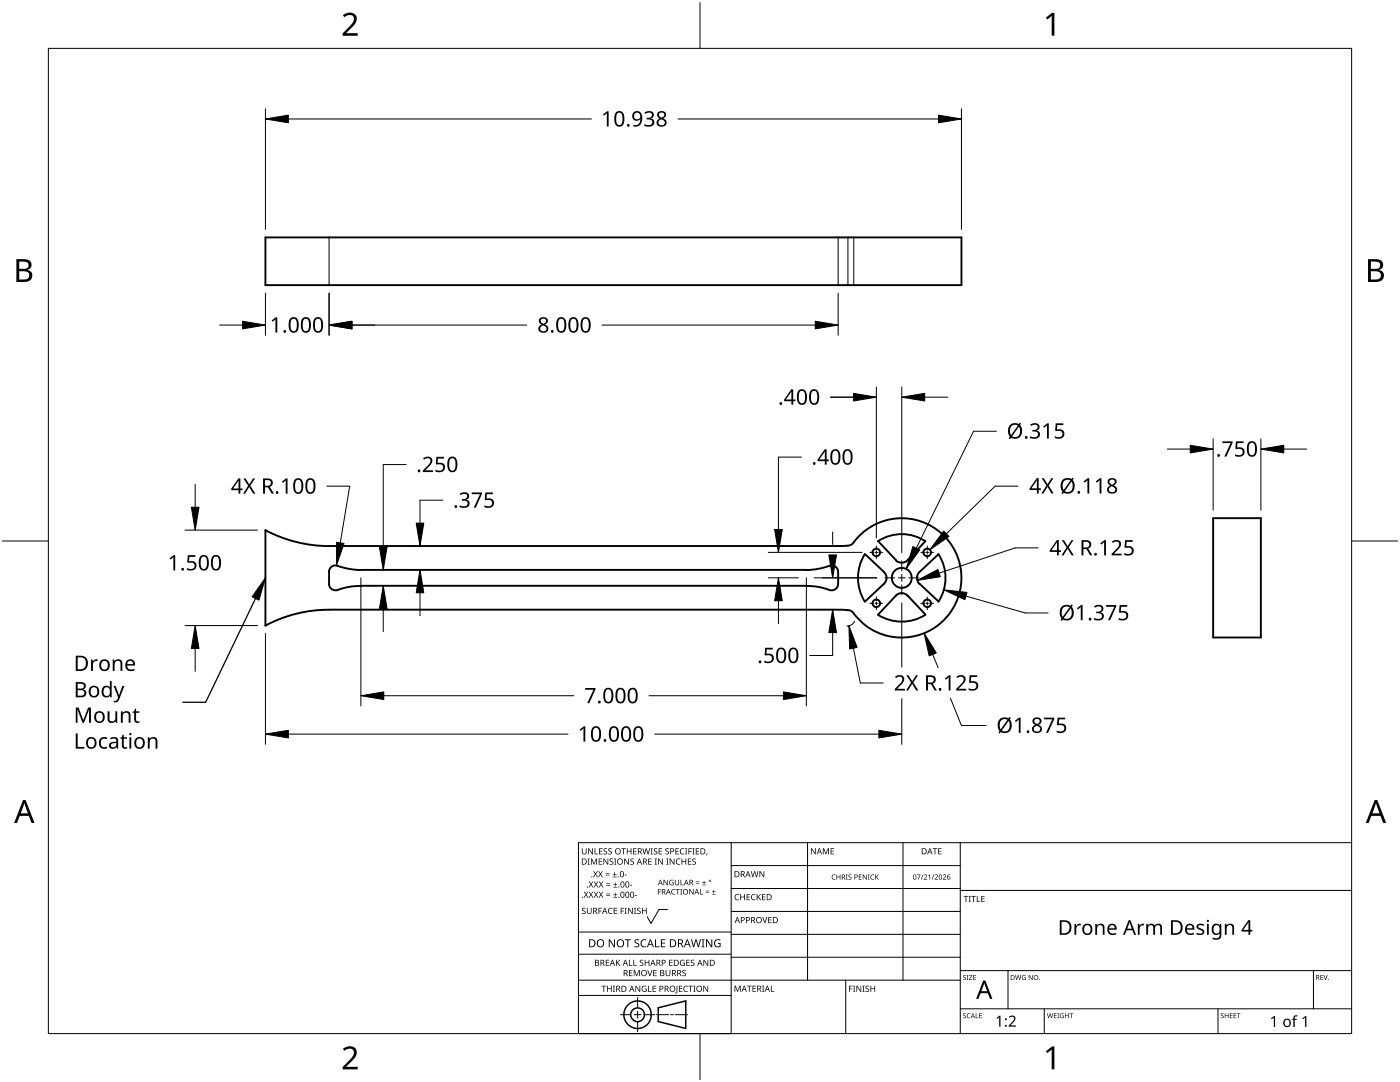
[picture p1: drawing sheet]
<svg xmlns="http://www.w3.org/2000/svg" width="279mm" height="216mm" viewBox="0 0 279 216" stroke-linecap="round" stroke-linejoin="round" font-family="sans-serif">
<g fill="none" stroke="#000" stroke-width=".38">
<path d="M53 47.4h138.9v9.5h-138.9zM53 105.8a27.4 27.4 0 0 0 12.7 3.2h101.6M53 105.8v19M65.7 116.5a1.42 1.42 0 0 0 .8 1.2 1.42 1.42 0 0 0 1.5-.2l2-.5 2-.1M72 113.7a17.3 17.3 0 0 1-5-.9 1.29 1.29 0 0 0-1.3 1.3v2.4M72 113.7h88.9M72 116.9h88.9M160.9 113.7a17 17 0 0 0 5-.9 1.27 1.27 0 0 1 1.4 1.3M167.3 116.5a1.42 1.42 0 0 1-.9 1.3 1.42 1.42 0 0 1-1.5-.3l-2-.5-2-.1M167.3 109a5.6 5.6 0 0 0 2.8-.5 11.9 11.9 0 0 1 17.8-2.1 11.9 11.9 0 0 1 0 17.8 11.9 11.9 0 0 1-17.8-2.1 5.4 5.4 0 0 0-2.8-.4M167.3 114.1v2.4M172.6 110.6a8.9 8.9 0 0 0 0 9.5"/>
<path d="M172.6 110.6l3.8 3.6a1.55 1.55 0 0 1 0 2.3M176.4 116.5l-3.8 3.5M178.8 118.9a1.52 1.52 0 0 1 2.3 0M178.8 111.8a1.58 1.58 0 0 0 2.3 0M178.8 118.8l-3.6 3.8M181.1 118.8l3.6 3.8M183.5 114.2a1.64 1.64 0 0 0 0 2.3M183.5 114.1l3.8-3.5a8.7 8.7 0 0 1 0 9.5l-3.8-3.6M184.7 108a8.6 8.6 0 0 0-9.5 0l3.6 3.8M184.7 108l-3.6 3.8M242.1 103.4h9.5v23.8h-9.5zM65.7 121.7a26.7 26.7 0 0 0-12.7 3.1"/>
<path d="M65.7 121.7h101.6M175.2 122.7a8.9 8.9 0 0 0 9.5 0"/>
<circle cx="174.9" cy="110.2" r=".76"/>
<circle cx="180" cy="115.3" r="2"/>
<circle cx="185" cy="110.2" r=".76"/>
<circle cx="174.9" cy="120.4" r=".76"/>
<circle cx="185" cy="120.4" r=".76"/>
</g>
<path d="M65.7 47.4v9.5M167.3 47.4v9.5M169.2 47.4v9.5M170.4 47.4v9.5" fill="none" stroke="#000" stroke-width=".2"/>
<path d="M9.7 9.7h260v196.5h-260z" fill="none" stroke="#000" stroke-width=".2"/>
<path d="M139.7 .5v9.2M.5 108h9.2M269.7 108h9.2M139.7 206.2v9.2" fill="none" stroke="#000" stroke-width=".2"/>
<g fill="#000">
<path d="M68.4 3.1a1.64 1.64 0 0 1 2.8 .4 2.52 2.52 0 0 1-1.2 2.2l-.9 .9h2.3v.5h-3v-.4l1.2-1.2a1.95 1.95 0 0 0 .9-2.2 1.23 1.23 0 0 0-1.8 .1zM208.7 3.5l1.3-.9h.4v4.5h-.5v-4l-.9 .8zM68.4 209.3a1.64 1.64 0 0 1 2.8 .4 2.52 2.52 0 0 1-1.2 2.2l-.9 1h2.3v.5h-3v-.5l1.2-1.2a1.95 1.95 0 0 0 .9-2.1 1.23 1.23 0 0 0-1.8 .1zM208.7 209.8l1.3-1h.4v4.6h-.5v-4l-.9 .7z"/>
<path d="M3.3 51.7h1.3a1.28 1.28 0 0 1 1.7 1.3 1.04 1.04 0 0 1-.9 .9 1.23 1.23 0 0 1 1 1.5 1.23 1.23 0 0 1-1.5 .9h-1.6zM3.8 54.1v1.7h1a.86 .86 0 0 0 1-.9 .86 .86 0 0 0-1.1-.8zM3.8 52.2v1.4h.9a.78 .78 0 0 0 1-.7 .78 .78 0 0 0-1.1-.7z"/>
<path d="M273 51.7h1.3a1.28 1.28 0 0 1 1.7 1.3 1.04 1.04 0 0 1-.8 .9 1.23 1.23 0 0 1 1 1.5 1.23 1.23 0 0 1-1.6 .9h-1.6zM273.6 54.1v1.7h.9a.86 .86 0 0 0 1.1-.9 .86 .86 0 0 0-1.1-.8zM273.6 52.2v1.4h.8a.78 .78 0 0 0 1-.7 .78 .78 0 0 0-1.1-.7z"/>
<path d="M4.6 159.6h.5l1.8 4.6h-.6l-.6-1.4h-1.8l-.5 1.4h-.6zM4.8 160.2l-.7 2.1h1.5z"/>
<path d="M274.3 159.6h.6l1.7 4.6h-.6l-.5-1.4h-1.8l-.6 1.4h-.5zM274.6 160.2l-.7 2.1h1.4z"/>
</g>
<g fill="none" stroke="#000" stroke-width=".2">
<path d="M145.9 168.1v38.1h-30.5v-38.1h154.3M145.9 172.7h45.7M145.9 177.3h45.7M161.2 168.1v27.5M180.2 168.1v27.5M191.6 168.1v38.1M191.6 177.7h78.1M115.4 198.6h30.5M115.4 195.6h76.2M115.4 190.4h30.5M115.4 186h30.5M127.3 199v2.1"/>
<path d="M133.2 181.5h-1.7l-1.6 2.8-.7-1.4M145.9 181.9h45.7M145.9 186.4h45.7M145.9 191h45.7M168.8 195.6v10.6M191.6 193.7h78.1M201.2 193.7v7.6M262.1 193.7v7.6M123.8 202.5h2.1M126.6 202.5h1.3M127.3 201.8v1.4M127.3 203.8v2.1"/>
<path d="M128.6 202.5h2.1M131 202.5h2.4M133.8 202.5h.6M134.8 202.5h2.4M191.6 201.3h78.1M208.4 201.3v4.9M243.1 201.3v4.9"/>
</g>
<g fill="#000">
<path d="M116.1 169.3h.2v.8a.32 .32 0 0 0 .3 .3 .32 .32 0 0 0 .3-.3v-.8h.2v.8a.47 .47 0 0 1-.5 .4 .47 .47 0 0 1-.5-.5zM116.5 177.9h.2l.3 .5 .3-.5h.1l-.4 .6 .4 .6h-.1l-.3-.5-.4 .5h-.1l.4-.6zM117.3 171.3h.4l-.1 .1v1l.1 .1h-.4l.1-.1v-1zM117.4 169.3h.2l.6 1v-1h.1v1.2h-.1l-.7-1v1h-.1zM117.5 177.9h.2l.3 .5 .3-.5h.1l-.4 .6 .4 .6h-.1l-.4-.5-.3 .5h-.1l.4-.6zM117.5 175.9h.2l.3 .5 .3-.5h.1l-.4 .6 .5 .6h-.2l-.3-.5-.4 .5h-.1l.4-.6zM117.9 171.3h.3l.3 1 .4-1h.3v1.2h-.2v-1l-.4 1h-.1l-.4-1v1h-.2zM118.7 169.3h.1v1h.6v.2h-.7zM118.4 173.8h.1l.3 .5 .3-.5h.2l-.4 .6 .4 .7h-.1l-.4-.6-.3 .6h-.1l.4-.7zM118.5 177.9h.2l.2 .5 .3-.5h.2l-.4 .6 .4 .6h-.1l-.4-.5-.3 .5h-.1l.4-.6zM118.5 175.9h.2l.3 .5 .3-.5h.1l-.4 .6 .4 .6h-.1l-.3-.5-.4 .5h-.1l.4-.6zM119.5 171.3h.7v.1h-.6v.4h.5v.2h-.5v.4h.6v.1h-.7z"/>
<path d="M119.6 169.3h.6v.1h-.5v.4h.5v.1h-.5v.4h.5v.2h-.6zM119.4 173.8h.1l.3 .5 .3-.5h.2l-.4 .6 .4 .7h-.1l-.4-.6-.3 .6h-.2l.5-.7zM119.5 177.9h.1l.3 .5 .3-.5h.2l-.4 .6 .4 .6h-.1l-.4-.5-.3 .5h-.1l.4-.6zM119.5 175.9h.2l.3 .5 .3-.5h.1l-.4 .6 .4 .6h-.1l-.4-.5-.3 .5h-.1l.4-.6zM120.9 174.6h.8v.1h-.8zM120.9 174.2h.8v.1h-.8zM121 178.7h.8v.1h-.8zM121 178.3h.8v.1h-.8zM121 176.6h.8v.1h-.8zM121 176.3h.8v.1h-.8zM120.5 169.4l.4-.1h.3l-.1 .1a.25 .25 0 0 0-.4-.1 .25 .25 0 0 0 0 .4l.4 .3 .1 .2-.3 .3-.5-.1v-.1h.2a.27 .27 0 0 0 .4-.1 .27 .27 0 0 0-.3-.3l-.2-.2zM120.4 171.3h.2l.7 1-.1-1h.2v1.2h-.2l-.6-1v1h-.2z"/>
<path d="M121.4 169.4l.5-.1h.2v.1a.25 .25 0 0 0-.4-.1 .25 .25 0 0 0 0 .4l.4 .3v.2l-.2 .3-.5-.1v-.1h.1a.27 .27 0 0 0 .5-.1 .27 .27 0 0 0-.4-.3l-.2-.2zM122.3 174.9h.8v.2h-.8zM122.4 179h.8v.1h-.8zM122.4 177h.8v.1h-.8zM121.7 171.4l.4-.1 .3 .1-.1 .1a.25 .25 0 0 0-.4-.1 .25 .25 0 0 0 0 .4 .42 .42 0 0 1 .5 .5 .42 .42 0 0 1-.7 .2l-.1-.2 .2 .1a.27 .27 0 0 0 .5-.2 .27 .27 0 0 0-.4-.3l-.2-.2zM122.6 174h.1v.4h.4v.1h-.4v.4h-.1v-.4h-.3v-.1h.3zM122.7 178.1h.1v.4h.4v.1h-.4v.3h-.1v-.3h-.3v-.1h.3zM122.7 176.1h.2v.3h.3v.2h-.3v.3h-.2v-.3h-.3v-.2h.3zM122.6 171.3h.4l-.1 .1v1l.1 .1h-.4l.1-.1v-1zM124 169.3h.9v.1h-.4v1.1h-.1v-1.1h-.4zM124.7 174.5h.4v.2h-.4zM124.6 171.3h.1l.7 1v-1h.1v1.2h-.2l-.6-1v1h-.1z"/>
<path d="M125.7 176.6h.5v.1h-.5zM125.1 169.3h.1v.5h.7v-.5h.1v1.2h-.1v-.6h-.7v.6h-.1zM125.8 171.4l.5-.1 .2 .1v.1a.25 .25 0 0 0-.4-.1 .25 .25 0 0 0 0 .4 .42 .42 0 0 1 .4 .5 .42 .42 0 0 1-.7 .2v-.2l.1 .1a.27 .27 0 0 0 .5-.2 .27 .27 0 0 0-.4-.3l-.2-.2zM126.7 178.6h.4v.2h-.4zM126.4 169.3h.6v.1h-.5v.4h.5v.1h-.5v.4h.5v.2h-.6zM128.2 169.3h.2l.2 1 .3-1h.2l.2 1 .3-1h.1l-.3 1.2h-.1l-.3-1.1-.3 1.1h-.2zM129.4 171.3h.7v.1h-.6v.4h.5v.2h-.5v.4h.6v.1h-.7zM129.8 169.3h.5l-.2 .1v1l.2 .1h-.5l.2-.1v-1zM130.7 171.3h.4l-.1 .1v1l.1 .1h-.4l.1-.1v-1zM130.5 169.4l.4-.1h.3l-.1 .1a.25 .25 0 0 0-.4-.1 .25 .25 0 0 0 0 .4l.4 .3 .1 .2-.2 .3-.6-.1v-.1h.2a.27 .27 0 0 0 .4-.1 .27 .27 0 0 0-.3-.3l-.2-.2zM131.3 177.4h.6v.1h-.5v.4h.5v.1h-.5v.5h-.1zM131.4 169.3h.7v.1h-.5v.4h.5v.1h-.5v.4h.5v.2h-.7z"/>
<path d="M131.3 171.3h.2l.7 1v-1h.1v1.2h-.2l-.6-1v1h-.2zM132.4 175.6h.2l.6 .9v-.9h.1v1h-.2l-.6-.9v.9h-.1zM133 171.3h.4l-.1 .1v1l.1 .1h-.4l.1-.1v-1zM132.8 169.4l.4-.1h.3l-.1 .1a.25 .25 0 0 0-.3-.1 .25 .25 0 0 0 0 .4l.4 .3v.2l-.2 .3-.5-.1v-.1h.1a.27 .27 0 0 0 .5-.1 .27 .27 0 0 0-.4-.3l-.2-.2zM133.7 175.7l.5-.2 .2 .1v.1a.45 .45 0 0 0-.7 .4 .45 .45 0 0 0 .6 .4v-.3h-.2v-.1h.3v.5a.6 .6 0 0 1-.8-.1 .6 .6 0 0 1 .1-.8zM134.1 177.5l.4-.1h.3l-.1 .2a.44 .44 0 0 0-.6 .4 .44 .44 0 0 0 .6 .3 .52 .52 0 0 1-.7 0 .52 .52 0 0 1 .1-.8zM133.6 171.3h.2l.7 1v-1h.1v1.2h-.2l-.6-1v1h-.2zM134.9 177.4h.8v.1h-.4v1h-.1v-1h-.3zM135 171.5l.5-.2 .3 .1-.1 .1a.49 .49 0 0 0-.7 .4 .49 .49 0 0 0 .7 .5 .52 .52 0 0 1-.6 0 .52 .52 0 0 1-.2-.6zM134.8 169.3h.7v.1h-.6v.4h.5v.1h-.5v.4h.6v.2h-.7zM134.7 175.6h.1v.7a.28 .28 0 0 0 .3 .2 .28 .28 0 0 0 .3-.2v-.7h.1v.7a.42 .42 0 0 1-.4 .4 .42 .42 0 0 1-.4-.4zM135.8 175.6h.2v.9h.4v.1h-.6z"/>
<path d="M135.8 177.4h.3l-.1 .1v.9l.1 .1h-.3l.1-.1v-.9zM135.8 169.4l.4-.1h.4l-.1 .1h-.2a.49 .49 0 0 0-.4 .6 .49 .49 0 0 0 .7 .3 .52 .52 0 0 1-.7 .1 .52 .52 0 0 1-.2-.6zM136 171.3h.2v.5h.6v-.5h.1v1.2h-.1v-.5h-.6v.5h-.2zM136.7 169.3h.5l-.2 .1v1l.2 .1h-.5l.2-.1v-1zM137.4 169.3h.7v.1h-.6v.4h.5v.2h-.5v.5h-.1zM137.3 171.3h.7v.1h-.6v.4h.5v.2h-.5v.4h.6v.1h-.7zM137.6 177.4h.1l.6 .9v-.9h.1v1.1h-.1l-.6-.9v.9h-.1zM138.2 169.3h.4l-.1 .1v1l.1 .1h-.4l.1-.1v-1zM138.9 176.2h.7v.1h-.7zM138.9 175.9h.7v.1h-.7zM138.2 171.4l.4-.1 .3 .1-.1 .1a.25 .25 0 0 0-.4-.1 .25 .25 0 0 0 0 .4 .42 .42 0 0 1 .5 .5 .42 .42 0 0 1-.7 .2l-.1-.2 .2 .1a.27 .27 0 0 0 .5-.2 .27 .27 0 0 0-.4-.3l-.2-.2zM138.9 169.3h.6v.1h-.5v.4h.5v.1h-.5v.4h.5v.2h-.6z"/>
<path d="M139.7 177.4h.1v1h.5v.1h-.6zM140.1 176.5h.8v.1h-.8zM140.5 175.7h.1v.3h.3v.2h-.3v.3h-.1v-.3h-.4v-.2h.4zM140.8 178h.7v.2h-.7zM140.8 177.7h.7v.1h-.7zM141 170.3h.2l-.3 .4zM142.1 178.4h.7v.1h-.7zM142.4 177.6h.1v.3h.3v.1h-.3v.3h-.1v-.3h-.3v-.1h.3zM146.8 178.6l.4-.2 .3 .1v.1a.49 .49 0 0 0-.7 .4 .49 .49 0 0 0 .7 .5 .52 .52 0 0 1-.7 0 .52 .52 0 0 1-.2-.6zM147.7 178.4h.2v.5h.6v-.5h.2v1.2h-.2v-.5h-.6v.5h-.2zM149 178.4h.7v.1h-.5v.4h.4v.2h-.4v.4h.5v.1h-.7zM150 178.6l.5-.2 .3 .1-.1 .1a.49 .49 0 0 0-.7 .4 .49 .49 0 0 0 .8 .5 .52 .52 0 0 1-.7 0 .52 .52 0 0 1-.2-.6z"/>
<path d="M149.8 173.8h.2l.3 1.1 .2-1.1h.2l.3 1.1 .2-1.1h.2l-.3 1.2h-.2l-.3-1-.3 1h-.1zM151 178.4h.2v.6l.5-.6h.2l-.5 .5 .5 .7h-.2l-.4-.6-.1 .6h-.2zM151.6 173.8h.1l.7 1v-1h.1v1.2h-.1l-.7-1v1h-.1zM152.1 178.4h.7v.1h-.6v.4h.5v.2h-.5v.4h.6v.1h-.7zM161.8 169.3h.2l.7 1v-1h.1v1.2h-.2l-.6-1v1h-.2zM164.2 169.3h.2l.4 .9 .4-.9h.2v1.2h-.1v-1.1l-.4 1.1h-.1l-.4-1.1v1.1h-.2zM165.8 169.3h.6v.1h-.5v.4h.5v.1h-.5v.4h.5v.2h-.6zM166.1 174.6l.3-.1h.4l-.3 .1a.42 .42 0 0 0-.4 .5 .42 .42 0 0 0 .6 .3 .48 .48 0 0 1-.7-.1 .48 .48 0 0 1 .1-.7zM166.9 174.5h.2v.4h.5v-.4h.1v1h-.1v-.5h-.5v.5h-.2zM168.8 174.5h.4l-.1 .1v.8l.1 .1h-.4l.1-.1v-.8zM169.4 174.6l.3-.1h.2v.1a.24 .24 0 0 0-.3 0 .24 .24 0 0 0-.1 .3 .24 .24 0 0 0 .3 .1l.1 .2v.3h-.5v-.1a.26 .26 0 0 0 .3 0 .26 .26 0 0 0 .1-.3 .26 .26 0 0 0-.3-.1zM171.4 174.5h.6v.1h-.5v.3h.4v.1h-.4v.4h.5v.1h-.6z"/>
<path d="M172.2 174.5h.1l.6 .8v-.8h.1v1h-.2l-.5-.8v.8h-.1zM173.2 174.5h.4l-.2 .1v.8l.2 .1h-.4l.1-.1v-.8zM173.8 174.6l.3-.1h.4l-.3 .1a.42 .42 0 0 0-.3 .5 .42 .42 0 0 0 .5 .3 .48 .48 0 0 1-.7-.1 .48 .48 0 0 1 .1-.7zM174.7 174.5h.1v.5l.6-.5-.4 .4 .4 .6h-.1l-.4-.5-.1 .5h-.1zM183 174.5h.7l-.4 1h-.2l.5-.9h-.6zM184.2 174.5h.1l-.4 1h-.1zM184.4 174.6a.37 .37 0 0 1 .6 0 .37 .37 0 0 1-.3 .6l-.2 .2h.5v.1h-.6l.2-.4a.27 .27 0 0 0 .3-.3 .27 .27 0 0 0-.4-.2zM185.2 174.7l.4-.2v1h-.1v-.9l-.2 .2zM186.3 174.5h.2l-.4 1h-.2zM186.1 169.3h.9v.1h-.3v1.1h-.2v-1.1h-.4zM186.5 174.6a.37 .37 0 0 1 .6 0 .37 .37 0 0 1-.2 .6l-.2 .2h.5v.1h-.7l.3-.4a.27 .27 0 0 0 .3-.3 .27 .27 0 0 0-.4-.2zM187.2 169.3h.7v.1h-.5v.4h.5v.1h-.5v.4h.5v.2h-.7z"/>
<path d="M188.2 174.6a.37 .37 0 0 1 .6 0 .37 .37 0 0 1-.3 .6l-.2 .2h.5v.1h-.6l.2-.4a.27 .27 0 0 0 .3-.3 .27 .27 0 0 0-.4-.2zM192.3 178.8h.9v.1h-.3v1.1h-.2v-1.1h-.4zM193.3 178.8h.5l-.2 .1v1l.2 .1h-.5l.2-.1v-1zM193.8 178.8h1v.1h-.4v1.1h-.2v-1.1h-.4zM194.9 178.8h.2v1.1h.5v.1h-.7zM195.8 178.8h.7v.1h-.5v.4h.5v.1h-.5v.5h.5v.1h-.7zM116.2 181.3l.4-.2 .3 .1-.1 .1a.25 .25 0 0 0-.4-.1 .25 .25 0 0 0 0 .4l.4 .2 .1 .3-.3 .3-.5-.1v-.1h.2a.27 .27 0 0 0 .4-.1 .27 .27 0 0 0-.3-.3l-.2-.2zM117.1 181.1h.2v.8a.32 .32 0 0 0 .3 .3 .32 .32 0 0 0 .3-.3v-.8h.2v.8a.47 .47 0 0 1-.5 .5 .47 .47 0 0 1-.5-.5zM119.4 181.1h.7v.2h-.5v.4h.5v.1h-.5v.6h-.2zM120 196.7h1v.1h-.4v1.1h-.2v-1.1h-.4zM120.9 191.5h.7v.1h-.5v.4h.4v.2h-.4v.4h.5v.1h-.7zM121.5 181.3l.4-.2 .4 .1-.1 .1a.49 .49 0 0 0-.7 .5 .49 .49 0 0 0 .7 .4 .52 .52 0 0 1-.6 .1 .52 .52 0 0 1-.3-.6z"/>
<path d="M121.1 196.7h.2v.5h.6v-.5h.2v1.2h-.2v-.6h-.6v.6h-.2zM121.5 187.4h.2l.9 1.3v-1.3h.1v1.6h-.2l-.8-1.3v1.3h-.2zM122.3 196.7h.4l-.1 .1v1l.1 .1h-.4l.2-.1v-1zM122.5 181.1h.7v.2h-.6v.4h.5v.1h-.5v.4h.6v.2h-.7zM122.9 191.5h.2v.6l.5-.6h.2l-.5 .5 .5 .7h-.2l-.4-.6-.1 .6h-.2zM123.9 181.1h.6v.2h-.5v.4h.5v.1h-.5v.6h-.1zM124.7 181.1h.4l-.2 .2v.9l.2 .2h-.4l.1-.2v-.9zM124.7 187.4h1.2v.2h-.5v1.4h-.2v-1.4h-.5zM125.5 191.5h.2v1.1h.5v.1h-.7zM125.5 193.6h.7v.1h-.5v.4h.5v.1h-.5v.4h.5v.2h-.7zM125.3 181.1h.2l.7 1.1-.1-1.1h.2v1.3h-.2l-.6-1v1h-.2zM126.4 191.5h.2v1.1h.5v.1h-.7z"/>
<path d="M126.5 181.1h.5l-.2 .2v.9l.2 .2h-.5l.2-.2v-.9zM126.5 193.6h.2l.4 1 .4-1h.2v1.2h-.2v-1.1l-.4 1.1h-.1l-.4-1.1v1.1h-.1zM126.7 187.6l.3-.2 .6 .1-.2 .1a.33 .33 0 0 0-.6 .2 .33 .33 0 0 0 .4 .4 .47 .47 0 0 1 .4 .6 .47 .47 0 0 1-.7 .2h-.3v-.2h.2a.35 .35 0 0 0 .6-.2 .35 .35 0 0 0-.5-.4l-.3-.2zM126.8 196.7h.2l.6 1v-1h.2v1.2h-.2l-.7-1 .1 1h-.2zM127.2 181.3l.4-.2 .3 .1-.1 .1a.25 .25 0 0 0-.4-.1 .25 .25 0 0 0 0 .4l.4 .2 .1 .3-.3 .3-.5-.1v-.1h.2a.27 .27 0 0 0 .4-.1 .27 .27 0 0 0-.3-.3l-.2-.2zM127.7 191.6l.5-.1 .2 .1v.1a.25 .25 0 0 0-.4-.1 .25 .25 0 0 0 0 .4l.4 .2v.3l-.2 .2h-.5v-.2l.1 .1a.27 .27 0 0 0 .5-.2 .27 .27 0 0 0-.4-.3l-.2-.2zM128 187.6l.6-.2 .4 .1v.2a.64 .64 0 0 0-1 .5 .64 .64 0 0 0 1 .6v.2a.83 .83 0 0 1-1.1-.3 .83 .83 0 0 1 .1-1.1zM128.2 196.8l.6-.1 .2 .1v.1a.5 .5 0 0 0-.8 .4 .5 .5 0 0 0 .7 .5v-.4h-.3v-.1h.4v.6a.66 .66 0 0 1-.8-.2 .66 .66 0 0 1 0-.9zM128.1 181.1h.2v.6h.6v-.6h.2v1.3h-.2v-.6h-.6v.6h-.2zM129.2 193.6h.1l.4 1 .3-1h.2l-.4 1.2h-.2zM129.3 196.7h.2v1.1h.5v.1h-.7zM128.7 191.5h.1v.5h.6v-.5h.2v1.2h-.2v-.5h-.6v.5h-.1z"/>
<path d="M130.7 187.4h.2v1.4h.7v.2h-.9zM130.2 196.7h.7v.1h-.5v.4h.5v.1h-.5v.5h.5v.1h-.7zM130.4 193.6h.6v.1h-.5v.4h.5v.1h-.5v.4h.5v.2h-.6zM131.9 187.4h.9v.2h-.7v.5h.6v.2h-.6v.5h.7v.2h-.9zM132.8 193.6h.2v.7a.32 .32 0 0 0 .3 .4 .32 .32 0 0 0 .3-.4v-.7h.2v.7a.47 .47 0 0 1-.5 .5 .47 .47 0 0 1-.5-.5zM133.5 191.5h.7v.1h-.5v.4h.5v.2h-.5v.4h.5v.1h-.7zM135 196.7h.2v1.3l-.1 .2h-.3l-.1-.1 .3-.2zM135.5 196.7h.7v.1h-.5v.4h.4v.1h-.4v.5h.5v.1h-.7zM135.8 191.7l.5-.2 .4 .1-.1 .1a.5 .5 0 0 0-.8 .4 .5 .5 0 0 0 .7 .5v-.4h-.2v-.1h.4v.6a.66 .66 0 0 1-.9-.1 .66 .66 0 0 1 0-.9zM136.2 193.7l.4-.2 .3 .1-.1 .1a.25 .25 0 0 0-.4-.1 .25 .25 0 0 0 0 .4 .42 .42 0 0 1 .5 .6 .42 .42 0 0 1-.7 .2l-.1-.2h.2a.27 .27 0 0 0 .5-.1 .27 .27 0 0 0-.4-.3l-.2-.2zM136.5 196.8l.5-.1 .3 .1-.1 .1a.49 .49 0 0 0-.7 .4 .49 .49 0 0 0 .8 .4 .52 .52 0 0 1-.7 .1 .52 .52 0 0 1-.2-.6zM137 191.5h.7v.1h-.6v.4h.5v.2h-.5v.4h.6v.1h-.7z"/>
<path d="M137.4 196.7h.9v.1h-.4v1.1h-.1v-1.1h-.4zM137.9 191.6l.4-.1 .3 .1-.1 .1a.25 .25 0 0 0-.4-.1 .25 .25 0 0 0 0 .4l.4 .2 .1 .3-.2 .2h-.6v-.2l.2 .1a.27 .27 0 0 0 .5-.2 .27 .27 0 0 0-.4-.3l-.2-.2zM138.4 196.7h.4l-.1 .1v1l.1 .1h-.4l.1-.1v-1zM137.9 187.4h.2l.3 1.4 .4-1.4h.2l.4 1.4 .3-1.4h.2l-.4 1.6h-.2l-.4-1.3-.4 1.3h-.2zM140 187.4h.6l-.2 .2v1.3l.2 .1h-.6l.2-.1v-1.3zM140.4 196.7h.1l.7 1v-1h.1v1.2h-.1l-.7-1v1h-.1zM140.4 191.5h.2l.6 1v-1h.1v1.2h-.1l-.7-1v1h-.1zM140.9 187.4h.2l.9 1.3v-1.3h.2v1.6h-.3l-.8-1.3v1.3h-.2zM142.7 187.6l.7-.2 .4 .1-.1 .2a.65 .65 0 0 0-1 .5 .65 .65 0 0 0 .9 .6v-.4h-.3v-.2h.5v.7a.86 .86 0 0 1-1.1-.1 .86 .86 0 0 1 0-1.2zM146.6 196.7h.2l.4 1 .4-1h.2v1.2h-.1v-1.1l-.4 1.1h-.2l-.4-1.1v1.1h-.1zM149.1 196.7h.9v.1h-.4v1.1h-.1v-1.1h-.4zM150.2 196.7h.7v.1h-.6v.4h.5v.1h-.5v.5h.6v.1h-.7z"/>
<path d="M152.1 183h.2l.3 1 .4-1h.2l-.5 1.2h-.1zM152.1 196.7h.4l-.1 .1v1l.1 .1h-.4l.1-.1v-1zM153.8 196.7h.2v1.1h.5v.1h-.7zM153.3 183h.7v.1h-.5v.4h.5v.1h-.5v.5h.5v.1h-.7zM169.5 196.7h.6v.1h-.5v.5h.5v.1h-.5v.5h-.1zM170.2 196.7h.5l-.2 .1v1l.2 .1h-.5l.2-.1v-1zM170.9 196.7h.2l.6 1v-1h.2v1.2h-.2l-.6-1v1h-.2zM172.1 196.7h.5l-.2 .1v1l.2 .1h-.5l.2-.1v-1zM172.8 196.8l.4-.1h.2v.2a.25 .25 0 0 0-.4-.1 .25 .25 0 0 0 0 .4l.4 .2 .1 .3-.3 .2h-.5v-.2l.2 .1a.27 .27 0 0 0 .4-.2 .27 .27 0 0 0-.3-.3l-.3-.2zM173.7 196.7h.2v.5h.6v-.5h.2v1.2h-.2v-.6h-.6v.6h-.2zM192.2 194.7l.4-.1h.2l-.1 .1a.24 .24 0 0 0-.3 0 .24 .24 0 0 0-.1 .3 .24 .24 0 0 0 .4 .1l.1 .1-.1 .3h-.4l-.1-.1a.24 .24 0 0 0 .3 .1 .24 .24 0 0 0 .1-.3l-.4-.3zM192.9 194.6h.4l-.1 .1v.7l.1 .1h-.4l.1-.1v-.7z"/>
<path d="M193.4 194.6h.6l-.5 .8h.6v.1h-.7l.5-.8h-.5zM194.2 194.6h.6v.1h-.4v.3h.4v.1h-.4v.3h.4v.1h-.6zM202.6 194.6h.1l.2 .8 .2-.8h.2l.2 .8 .2-.8h.1l-.2 .9h-.2l-.2-.8-.2 .8h-.2zM204.1 194.7l.3-.1h.3l-.1 .1a.4 .4 0 0 0-.6 .4 .4 .4 0 0 0 .6 .3v-.3l-.2-.1h.3v.5a.53 .53 0 0 1-.7-.1 .53 .53 0 0 1 .1-.7zM205.3 194.6h.2l.5 .8v-.8h.1v.9h-.2l-.5-.8v.8h-.1zM214.4 184.3h.3l.1 .4 .4-.3 .5-.1v.4h-.5l-.3 .3-.1 1.5h-.4zM218.6 184.3h.3v.3a.83 .83 0 0 1 .9-.3 .83 .83 0 0 1 .6 .8v1.4h-.3v-1.4a.59 .59 0 0 0-.7-.5 .59 .59 0 0 0-.5 .8v1.1h-.3zM227.1 184.3h.3v.4l.4-.3 .6-.1-.1 .4h-.5l-.3 .3-.1 1.5h-.3zM228.8 184.3h.3v.3a.83 .83 0 0 1 1.4 .1 .78 .78 0 0 1 .9-.4 .78 .78 0 0 1 .5 .8v1.4h-.4v-1.4a.54 .54 0 0 0-.6-.5 .54 .54 0 0 0-.4 .7v1.2h-.3v-1.4a.55 .55 0 0 0-.7-.5 .55 .55 0 0 0-.4 .8v1.1h-.3zM238.9 184.5a1.29 1.29 0 0 1 1.4 0l-.1 .2-.5-.1a.35 .35 0 0 0-.6 .2 .35 .35 0 0 0 .4 .4l.2 .1a.66 .66 0 0 1 .6 .8 .66 .66 0 0 1-.8 .5l-.7-.2v-.3l.7 .2 .4-.1v-.4l-.4-.3a.65 .65 0 0 1-.6-1zM244.4 184.3h.3l.1 .3a.83 .83 0 0 1 .9-.3 .83 .83 0 0 1 .6 .8v1.4h-.4v-1.4a.59 .59 0 0 0-.7-.5 .59 .59 0 0 0-.4 .8v1.1h-.4zM263.5 194.6h.6v.1h-.5v.3h.4v.1h-.4v.3h.5v.1h-.6z"/>
<path d="M264.1 194.6h.2l.2 .8 .3-.8h.2l-.4 .9h-.1zM192.2 202.3l.4-.1h.2l-.1 .1a.24 .24 0 0 0-.3 0 .24 .24 0 0 0-.1 .3 .24 .24 0 0 0 .4 .1l.1 .2-.1 .2-.4 .1-.1-.2a.24 .24 0 0 0 .3 .1 .24 .24 0 0 0 .1-.3l-.4-.2zM193.1 202.3l.6-.1-.3 .1a.4 .4 0 0 0-.3 .5 .4 .4 0 0 0 .5 .2 .46 .46 0 0 1-.6 0 .46 .46 0 0 1 .1-.7zM194.7 202.2h.1v.8h.5v.2h-.6zM195.4 202.2h.6v.1h-.4v.3h.4v.1h-.4v.4h.4v.1h-.6zM198.9 203.1l.5-.4h.3v2.2h-.3v-1.9l-.4 .3zM201.3 202.9a.76 .76 0 0 1 1.2 0 .76 .76 0 0 1-.3 1.1l-.6 .6h1.1v.3h-1.4v-.3l.8-.8a.52 .52 0 0 0 .2-.8 .52 .52 0 0 0-.8 .1zM209 202.2h.1l.2 .8 .2-.8h.1l.3 .8 .2-.8h.1l-.3 1h-.1l-.2-.9-.3 .9h-.1zM210.3 202.2h.6v.1h-.4v.3h.3v.1h-.3v.4h.4v.1h-.6zM211 202.2h.4l-.2 .1v.8l.2 .1h-.4l.1-.1v-.8zM211.6 202.3l.7-.1-.1 .1a.4 .4 0 0 0-.6 .4 .4 .4 0 0 0 .6 .3v-.2l-.2-.2h.3v.5a.53 .53 0 0 1-.7-.1 .53 .53 0 0 1 0-.7zM212.5 202.2h.2v.4h.5v-.4h.1v1h-.1v-.5h-.5v.5h-.2z"/>
<path d="M213.4 202.2h.8v.1h-.3v.9h-.2v-.9h-.3zM243.7 202.3l.3-.1h.2v.1a.24 .24 0 0 0-.3 0 .24 .24 0 0 0-.1 .3 .24 .24 0 0 0 .3 .1l.1 .2-.1 .2-.4 .1-.1-.2a.24 .24 0 0 0 .4 .1 .24 .24 0 0 0 0-.3l-.3-.2zM244.4 202.2h.2v.4h.5v-.4h.1v1h-.1v-.5h-.5v.5h-.2zM245.4 202.2h.6v.1h-.4v.3h.4v.1h-.4v.4h.4v.1h-.6zM246.2 202.2h.5v.1h-.4v.3h.4v.1h-.4v.4h.4v.1h-.5zM246.8 202.2h.8v.1h-.3v.9h-.2v-.9h-.3zM253.7 203.2l.6-.5h.2v2.2h-.3v-1.9l-.4 .4zM258.2 202.7l.3-.1h.5l-.1 .3-.4-.1-.1 .2v.3h.4v.2h-.4v1.4h-.3v-1.4h-.3l.3-.2zM259.9 203.2l.6-.5h.2v2.2h-.2v-1.9l-.5 .4z"/>
<path d="M116.1 171.3h.4a.61 .61 0 0 1 .6 .6 .61 .61 0 0 1-.6 .6h-.4zM116.3 171.4v1h.1a.48 .48 0 0 0 .5-.5 .48 .48 0 0 0-.4-.5z"/>
<path d="M122.7 169.9a.61 .61 0 0 1 1.2 0 .61 .61 0 0 1-1.2 0zM123 169.5a.47 .47 0 0 0-.1 .7 .47 .47 0 0 0 .8 0v-.1a.45 .45 0 0 0-.1-.6 .45 .45 0 0 0-.6 0z"/>
<path d="M123.1 171.9a.61 .61 0 0 1 1.2 0 .61 .61 0 0 1-1.2 0zM123.5 171.5l-.2 .4a.45 .45 0 0 0 .7 .4 .45 .45 0 0 0 0-.8l-.2-.1z"/>
<path d="M123.9 173.9a.51 .51 0 0 1 .6 .1 .51 .51 0 0 1 0 .7 .44 .44 0 0 1-.6 .3 .44 .44 0 0 1-.2-.6zM123.9 174v.1a.48 .48 0 0 0 .3 .8 .53 .53 0 0 0 .2-.5 .53 .53 0 0 0-.4-.4z"/>
<path d="M124 178a.44 .44 0 0 1 .5 0 .44 .44 0 0 1 .1 .5 .46 .46 0 0 1-.4 .7 .46 .46 0 0 1-.4-.7zM124.1 178.1l-.1 .2a.45 .45 0 0 0 .3 .7 .53 .53 0 0 0 .2-.5 .53 .53 0 0 0-.4-.4z"/>
<path d="M124 176a.44 .44 0 0 1 .5 0 .44 .44 0 0 1 .1 .5 .46 .46 0 0 1-.4 .6 .46 .46 0 0 1-.4-.7zM124.1 176.1l-.1 .4a.31 .31 0 0 0 .2 .5 .31 .31 0 0 0 .3-.5l-.1-.4z"/>
<path d="M124.9 178a.5 .5 0 0 1 .7 .1 .5 .5 0 0 1 0 .6 .44 .44 0 0 1-.6 .4 .44 .44 0 0 1-.2-.6zM125 178.1a.48 .48 0 0 0-.1 .6 .48 .48 0 0 0 .4 .3l.1-.8-.2-.2z"/>
<path d="M124.9 176a.44 .44 0 0 1 .6 0 .44 .44 0 0 1 .1 .5 .46 .46 0 0 1-.5 .6 .46 .46 0 0 1-.3-.7zM125 176.1l-.1 .4a.31 .31 0 0 0 .3 .5 .31 .31 0 0 0 .2-.5v-.4z"/>
<path d="M125.9 178a.5 .5 0 0 1 .6 .1 .5 .5 0 0 1 0 .6 .44 .44 0 0 1-.5 .4 .44 .44 0 0 1-.2-.6zM126 178.1l-.1 .1a.48 .48 0 0 0 .4 .8 .53 .53 0 0 0 .2-.5 .53 .53 0 0 0-.5-.4z"/>
<path d="M127.3 169.3h.3a.35 .35 0 0 1 .5 .2 .35 .35 0 0 1-.3 .4l.4 .6h-.2l-.3-.5h-.3v.5h-.1zM127.4 169.4v.4h.2a.23 .23 0 0 0 .3-.2 .23 .23 0 0 0-.3-.2z"/>
<path d="M127.5 171.3h.2l.4 1.2h-.1l-.2-.4h-.4l-.2 .4h-.1zM127.6 171.5l-.2 .5h.4z"/>
<path d="M128.3 171.3h.3a.35 .35 0 0 1 .5 .2 .35 .35 0 0 1-.3 .5l.4 .5h-.2l-.3-.5h-.2v.5h-.2zM128.5 171.4v.5h.1a.23 .23 0 0 0 .3-.2 .23 .23 0 0 0-.3-.3z"/>
<path d="M131.7 175.5h.1l.5 1.1h-.2l-.1-.3h-.4l-.2 .3h-.1zM131.8 175.7l-.2 .5h.4z"/>
<path d="M132.1 177.4h.3a.31 .31 0 0 1 .4 .2 .31 .31 0 0 1-.2 .4l.3 .5h-.2l-.3-.5h-.2v.5h-.1zM132.2 177.5v.4h.2a.21 .21 0 0 0 .2-.2 .21 .21 0 0 0-.2-.2z"/>
<path d="M133.3 177.4h.1l.5 1.1h-.2l-.1-.4h-.4l-.2 .4h-.1zM133.4 177.5l-.2 .5h.4z"/>
<path d="M133.8 169.3h.6l.1 .2-.1 .4-.5 .1v.5h-.1zM133.9 169.4v.5a.29 .29 0 0 0 .5-.3 .29 .29 0 0 0-.5-.2z"/>
<path d="M136.9 175.5h.1l.4 1.1h-.1l-.1-.3h-.5l-.1 .3h-.1zM137 175.7l-.2 .5h.3z"/>
<path d="M136.2 177.9a.55 .55 0 0 1 1.1 0 .55 .55 0 0 1-1.1 0zM136.4 177.9a.45 .45 0 0 0 .9 0 .45 .45 0 0 0-.9 0z"/>
<path d="M137.6 175.6h.3a.31 .31 0 0 1 .4 .2 .31 .31 0 0 1-.2 .4l.3 .4h-.2l-.2-.4h-.3v.4h-.1zM137.7 175.7v.4h.2a.21 .21 0 0 0 .3-.2 .21 .21 0 0 0-.3-.2z"/>
<path d="M139 177.4h.1l.4 1.1h-.1l-.1-.4h-.5l-.1 .4h-.1zM139.1 177.5l-.2 .5h.3z"/>
<path d="M139.8 169.3h.4a.54 .54 0 0 1 .6 .6 .56 .56 0 0 1-.7 .6h-.3zM140 169.4v.9h.1a.48 .48 0 0 0 .5-.4 .48 .48 0 0 0-.4-.5z"/>
<path d="M141.4 175.8a.25 .25 0 0 1 .5 0 .25 .25 0 0 1-.5 0zM141.5 175.8a.15 .15 0 0 0 .3 0 .15 .15 0 0 0-.3 0z"/>
<path d="M146.6 173.8h.4a.61 .61 0 0 1 .6 .6 .61 .61 0 0 1-.7 .6h-.3zM146.8 174v.9h.1a.43 .43 0 0 0 .5-.5 .41 .41 0 0 0-.4-.4z"/>
<path d="M147.8 173.8h.4a.35 .35 0 0 1 .4 .3 .35 .35 0 0 1-.2 .4l.3 .5h-.2l-.3-.5h-.2v.5h-.2zM148 174v.4h.2a.23 .23 0 0 0 .3-.2 .23 .23 0 0 0-.3-.2z"/>
<path d="M149.2 173.8h.1l.5 1.2h-.1l-.2-.3h-.5l-.1 .3h-.2zM149.3 174l-.2 .5h.4z"/>
<path d="M153 178.4h.4a.55 .55 0 0 1 .6 .6 .56 .56 0 0 1-.6 .6h-.4zM153.2 178.5v1h.1a.48 .48 0 0 0 .5-.5 .48 .48 0 0 0-.4-.5z"/>
<path d="M163.4 169.2h.2l.5 1.3h-.2l-.2-.4h-.4l-.2 .4h-.1zM163.5 169.4l-.2 .6h.4z"/>
<path d="M168 174.5h.3a.29 .29 0 0 1 .3 .2 .29 .29 0 0 1-.2 .4l.3 .4h-.1l-.3-.4h-.2v.4h-.1zM168.1 174.6v.4h.2a.2 .2 0 0 0 .2-.2 .2 .2 0 0 0-.2-.2z"/>
<path d="M170.5 174.5h.5l.2 .2-.1 .3-.4 .1v.4h-.2zM170.7 174.6v.4a.25 .25 0 0 0 .3-.2 .25 .25 0 0 0-.3-.2z"/>
<path d="M182.3 174.6h.4l.2 .5a.38 .38 0 0 1-.5 .4 .38 .38 0 0 1-.2-.6zM182.4 174.6l-.1 .2a.38 .38 0 0 0 .3 .6 .41 .41 0 0 0 .2-.5 .41 .41 0 0 0-.4-.3z"/>
<path d="M184 169.3h.3a.61 .61 0 0 1 .6 .6 .61 .61 0 0 1-.6 .6h-.3zM184.1 169.4v.9h.2a.43 .43 0 0 0 .5-.4 .41 .41 0 0 0-.5-.5z"/>
<path d="M185.5 169.2h.1l.5 1.3h-.1l-.2-.4h-.5l-.1 .4h-.2zM185.6 169.4l-.2 .6h.4z"/>
<path d="M187.5 174.6l.1-.1a.51 .51 0 0 1 .4 .5 .51 .51 0 0 1-.5 .5l-.1-.4zM187.6 174.6l-.1 .2a.38 .38 0 0 0 .3 .6 .41 .41 0 0 0 .1-.5 .41 .41 0 0 0-.3-.3z"/>
<path d="M189.1 174.6l.5-.1-.4 .2-.1 .3a.33 .33 0 0 1 .5 .1 .33 .33 0 0 1-.2 .5 .33 .33 0 0 1-.4-.4zM189.1 175.2a.25 .25 0 0 0 .5 0 .25 .25 0 0 0-.5 0z"/>
<path d="M118.4 181.1h.3a.35 .35 0 0 1 .4 .3 .35 .35 0 0 1-.2 .4l.3 .6h-.1l-.3-.5h-.3v.5h-.1zM118.5 181.3v.4h.2a.23 .23 0 0 0 .3-.2 .23 .23 0 0 0-.3-.2z"/>
<path d="M118.7 191.5h.4a.31 .31 0 0 1 .4 .2 .31 .31 0 0 1-.2 .4 .33 .33 0 0 1 .3 .4 .33 .33 0 0 1-.4 .2h-.5zM118.9 192.2v.4h.2a.23 .23 0 0 0 .3-.2 .23 .23 0 0 0-.3-.2zM118.9 191.6v.4h.2a.21 .21 0 0 0 .3-.2 .21 .21 0 0 0-.3-.2z"/>
<path d="M117.6 187.4h.5a.71 .71 0 0 1 .7 .8 .73 .73 0 0 1-.8 .8h-.4zM117.8 187.6v1.2h.2a.56 .56 0 0 0 .6-.6 .54 .54 0 0 0-.6-.6z"/>
<path d="M119.8 191.5h.4a.35 .35 0 0 1 .4 .3 .35 .35 0 0 1-.2 .4l.3 .5h-.2l-.3-.5h-.2v.5h-.2zM120 191.6v.5h.2a.23 .23 0 0 0 .3-.2 .23 .23 0 0 0-.3-.3z"/>
<path d="M119.3 187.6a.74 .74 0 0 1 .9-.1 .74 .74 0 0 1 .4 .7 .77 .77 0 0 1-1.1 .8 .77 .77 0 0 1-.3-1.3zM119.5 187.7l-.2 .5a.56 .56 0 0 0 .7 .6 .56 .56 0 0 0 .3-.9 .51 .51 0 0 0-.8-.2z"/>
<path d="M120.6 181.1h.2l.4 1.3h-.1l-.2-.4h-.4l-.2 .4h-.1zM120.7 181.3l-.2 .6h.4z"/>
<path d="M122.2 191.5h.1l.5 1.2h-.2l-.1-.3h-.5l-.2 .3h-.1zM122.2 191.7l-.2 .5h.4z"/>
<path d="M123 196.7h.3a.35 .35 0 0 1 .4 .2 .35 .35 0 0 1-.2 .5l.3 .5h-.1l-.3-.5h-.3v.5h-.1zM123.1 196.8v.5h.2a.23 .23 0 0 0 .3-.3 .23 .23 0 0 0-.3-.2z"/>
<path d="M123.3 187.6a.74 .74 0 0 1 .8-.1 .74 .74 0 0 1 .5 .7 .77 .77 0 0 1-1.1 .8 .77 .77 0 0 1-.3-1.3zM123.5 187.7l-.2 .5a.56 .56 0 0 0 .7 .6 .56 .56 0 0 0 .3-.9 .51 .51 0 0 0-.8-.2z"/>
<path d="M124.5 193.6h.3a.35 .35 0 0 1 .4 .2 .35 .35 0 0 1-.2 .4l.3 .6h-.1l-.3-.5h-.3v.5h-.1zM124.6 193.7v.4h.2a.23 .23 0 0 0 .3-.2 .23 .23 0 0 0-.3-.2z"/>
<path d="M124 196.7h.4a.54 .54 0 0 1 .6 .6 .56 .56 0 0 1-.6 .6h-.4zM124.2 196.8v1h.2a.48 .48 0 0 0 .5-.5 .48 .48 0 0 0-.5-.5z"/>
<path d="M124.7 191.5h.2l.4 1.2h-.1l-.2-.3h-.4l-.2 .3h-.1zM124.8 191.7l-.2 .5h.4z"/>
<path d="M126 196.7h.2l.4 1.2h-.1l-.2-.4h-.4l-.2 .4h-.1zM126.1 196.8l-.2 .6h.4z"/>
<path d="M127.9 194.2a.61 .61 0 0 1 1.2 0 .61 .61 0 0 1-1.2 0zM128.2 193.8l-.1 .4a.45 .45 0 0 0 .7 .4 .45 .45 0 0 0 0-.8l-.2-.1z"/>
<path d="M129.7 187.4h.2l.6 1.6h-.2l-.2-.5h-.6l-.2 .5h-.2zM129.8 187.6l-.2 .7h.5z"/>
<path d="M130.2 191.5h.2l.5 1.2h-.2l-.2-.3h-.4l-.2 .3h-.1zM130.3 191.7l-.2 .5h.4z"/>
<path d="M131 191.5h.4a.35 .35 0 0 1 .4 .3 .35 .35 0 0 1-.2 .4l.3 .5h-.2l-.3-.5h-.2v.5h-.2zM131.2 191.6v.5h.2a.23 .23 0 0 0 .2-.2 .23 .23 0 0 0-.3-.3z"/>
<path d="M131.8 193.6h.3a.31 .31 0 0 1 .4 .1 .31 .31 0 0 1-.2 .4 .33 .33 0 0 1 .3 .4 .33 .33 0 0 1-.4 .3h-.4zM131.9 194.2v.4h.3a.23 .23 0 0 0 .2-.2 .23 .23 0 0 0-.3-.2zM131.9 193.7v.4h.2a.21 .21 0 0 0 .3-.2 .21 .21 0 0 0-.3-.2z"/>
<path d="M131.6 196.7h.5l.3 .3-.1 .3-.5 .1v.5h-.2zM131.8 196.8v.5a.29 .29 0 0 0 .4-.2 .29 .29 0 0 0-.4-.3z"/>
<path d="M132.6 196.7h.4a.35 .35 0 0 1 .4 .2 .35 .35 0 0 1-.2 .5l.3 .5h-.2l-.3-.5h-.2v.5h-.2zM132.8 196.8v.5h.2a.23 .23 0 0 0 .3-.3 .23 .23 0 0 0-.3-.2z"/>
<path d="M132.1 191.5h.5l.2 .3-.1 .4-.5 .1v.4h-.1zM132.2 191.6v.5a.29 .29 0 0 0 .5-.2 .29 .29 0 0 0-.5-.3z"/>
<path d="M134.1 193.6h.3a.35 .35 0 0 1 .5 .2 .35 .35 0 0 1-.3 .4l.4 .6h-.2l-.3-.5h-.2v.5h-.2zM134.3 193.7v.4h.1a.23 .23 0 0 0 .3-.2 .23 .23 0 0 0-.3-.2z"/>
<path d="M133.5 197.3a.65 .65 0 0 1 1.3 0 .65 .65 0 0 1-1.3 0zM133.9 196.9a.47 .47 0 0 0-.1 .7 .47 .47 0 0 0 .7 0l.1-.1a.45 .45 0 0 0-.1-.6 .45 .45 0 0 0-.6 0z"/>
<path d="M133.7 187.4h.5a.71 .71 0 0 1 .8 .8 .73 .73 0 0 1-.9 .8h-.4zM133.9 187.6v1.2h.2a.56 .56 0 0 0 .6-.6 .54 .54 0 0 0-.6-.6z"/>
<path d="M135.2 193.6h.3a.35 .35 0 0 1 .4 .2 .35 .35 0 0 1-.2 .4l.3 .6h-.1l-.3-.5h-.3v.5h-.1zM135.3 193.7v.4h.2a.23 .23 0 0 0 .3-.2 .23 .23 0 0 0-.3-.2z"/>
<path d="M134.5 191.5h.4a.54 .54 0 0 1 .6 .6 .56 .56 0 0 1-.7 .6h-.3zM134.6 191.6v1h.2a.48 .48 0 0 0 .5-.5 .48 .48 0 0 0-.5-.5z"/>
<path d="M135.3 187.4h.4a.45 .45 0 0 1 .6 .3 .45 .45 0 0 1-.3 .6l.4 .7h-.2l-.4-.6h-.3v.6h-.2zM135.5 187.6v.6h.2a.3 .3 0 0 0 .4-.3 .3 .3 0 0 0-.4-.3z"/>
<path d="M137.1 187.4h.2l.6 1.6h-.2l-.2-.5h-.6l-.2 .5h-.2zM137.2 187.6l-.3 .7h.5z"/>
<path d="M139.6 191.5h.1l.5 1.2h-.1l-.2-.3h-.5l-.1 .3h-.2zM139.7 191.7l-.2 .5h.4z"/>
<path d="M138.9 197.3a.61 .61 0 0 1 1.2 0 .61 .61 0 0 1-1.2 0zM139.3 196.9a.47 .47 0 0 0-.1 .7 .47 .47 0 0 0 .7 0v-.1a.45 .45 0 0 0-.1-.6 .45 .45 0 0 0-.5 0z"/>
<path d="M141.7 191.5h.3a.54 .54 0 0 1 .6 .6 .56 .56 0 0 1-.6 .6h-.3zM141.8 191.6v1h.2a.48 .48 0 0 0 .5-.5 .48 .48 0 0 0-.5-.5z"/>
<path d="M147.1 183h.1l.5 1.2h-.2l-.1-.4h-.5l-.1 .4h-.2zM147.1 183.1l-.1 .6h.3z"/>
<path d="M147.9 183h.6l.1 .3-.1 .3-.5 .1v.5h-.1zM148 183.1v.5a.29 .29 0 0 0 .5-.2 .29 .29 0 0 0-.5-.3z"/>
<path d="M148.5 196.7h.1l.5 1.2h-.2l-.1-.4h-.5l-.2 .4h-.1zM148.5 196.8l-.2 .6h.4z"/>
<path d="M148.9 183h.5l.3 .3-.2 .3-.5 .1v.5h-.1zM149 183.1v.5a.29 .29 0 0 0 .5-.2 .29 .29 0 0 0-.5-.3z"/>
<path d="M149.9 183h.3a.35 .35 0 0 1 .5 .2 .35 .35 0 0 1-.3 .5l.4 .5h-.2l-.3-.5h-.2v.5h-.2zM150.1 183.1v.5h.1a.23 .23 0 0 0 .3-.3 .23 .23 0 0 0-.3-.2z"/>
<path d="M151.1 196.7h.4a.35 .35 0 0 1 .4 .2 .35 .35 0 0 1-.2 .5l.3 .5h-.2l-.3-.5h-.2v.5h-.2zM151.3 196.8v.5h.2a.23 .23 0 0 0 .2-.3 .23 .23 0 0 0-.2-.2z"/>
<path d="M150.8 183.6a.61 .61 0 0 1 1.2 0 .61 .61 0 0 1-1.2 0zM151.2 183.2a.47 .47 0 0 0-.1 .7 .47 .47 0 0 0 .7 0v-.1a.45 .45 0 0 0 0-.6 .45 .45 0 0 0-.6 0z"/>
<path d="M153.1 196.7h.1l.5 1.2h-.2l-.1-.4h-.5l-.2 .4h-.1zM153.1 196.8l-.2 .6h.4z"/>
<path d="M154.3 183h.3a.55 .55 0 0 1 .6 .6 .56 .56 0 0 1-.6 .6h-.3zM154.4 183.1v1h.2a.48 .48 0 0 0 .5-.5 .48 .48 0 0 0-.5-.5z"/>
<path d="M196.2 195.7h.4l1.5 3.6h-.5l-.5-1.1h-1.4l-.4 1.1h-.5zM196.4 196.1l-.5 1.7h1.1z"/>
<path d="M201.7 194.6h.3a.49 .49 0 0 1 .5 .5 .49 .49 0 0 1-.5 .4h-.3zM201.8 194.7v.7h.4l.1-.2v-.3z"/>
<path d="M206.2 195.1a.5 .5 0 0 1 1 0 .5 .5 0 0 1-1 0zM206.4 195a.4 .4 0 0 0 .8 0 .4 .4 0 0 0-.8 0z"/>
<path d="M211.5 183.6h.9a1.46 1.46 0 0 1 1.4 1.5 1.46 1.46 0 0 1-1.5 1.4h-.8zM211.9 183.9v2.3h.4a1.14 1.14 0 0 0 1.1-1.1 1.14 1.14 0 0 0-1.1-1.2z"/>
<path d="M216.3 184.6a1.08 1.08 0 0 1 1.5 .1 1.08 1.08 0 0 1-.1 1.6 1.08 1.08 0 0 1-1.6-.3 1.47 1.47 0 0 1 .2-1.4zM216.6 184.7a.85 .85 0 0 0-.2 1 .85 .85 0 0 0 .9 .5 .82 .82 0 0 0 .3-1 .82 .82 0 0 0-1-.5z"/>
<path d="M221.2 184.6a.94 .94 0 0 1 1.2-.2 .94 .94 0 0 1 .5 1.1h-1.5a.83 .83 0 0 0 .5 .8 .83 .83 0 0 0 .9-.2v.3a1.19 1.19 0 0 1-1.6-.2 1.19 1.19 0 0 1 0-1.6zM221.5 184.8l-.1 .4h1.1a.54 .54 0 0 0-.3-.6 .54 .54 0 0 0-.7 .2z"/>
<path d="M225.3 183.6h.3l1.1 2.9h-.4l-.3-.9h-1.2l-.3 .9h-.4zM225.4 184l-.4 1.3h.9z"/>
<path d="M233.7 183.6h.9a1.46 1.46 0 0 1 1.4 1.5 1.46 1.46 0 0 1-1.5 1.4h-.8zM234.1 183.9v2.3h.4a1.14 1.14 0 0 0 1.1-1.1 1.14 1.14 0 0 0-1.1-1.2z"/>
<path d="M236.8 184.6a.94 .94 0 0 1 1.1-.2 .94 .94 0 0 1 .5 1.1h-1.5a.83 .83 0 0 0 .5 .8 .83 .83 0 0 0 .9-.2v.3l-.7 .2a1.17 1.17 0 0 1-1.1-.8 1.17 1.17 0 0 1 .3-1.2zM237.1 184.8l-.2 .4h1.1a.54 .54 0 0 0-.3-.6 .54 .54 0 0 0-.6 .2z"/>
<path d="M242.2 184.5a.9 .9 0 0 1 1.2 .1l.1-.3h.2v2.3a1.1 1.1 0 0 1-1.7 .8v-.4a.87 .87 0 0 0 1.4-.3v-.5a.96 .96 0 0 1-1.2 .2 .96 .96 0 0 1-.4-1.2zM242.4 184.7a.88 .88 0 0 0-.2 1 .88 .88 0 0 0 .7 .6 .95 .95 0 0 0 0-1.7z"/>
<path d="M249.1 183.6h.4v2h.4v.3h-.4v.6h-.3v-.6h-1.4v-.3zM249.2 184l-1.1 1.6h1.1z"/>
<path d="M262.7 194.6h.2a.28 .28 0 0 1 .4 .1 .28 .28 0 0 1-.2 .4l.3 .4h-.2l-.2-.4h-.2v.4h-.1zM262.8 194.7v.3h.1a.19 .19 0 0 0 .3-.2 .19 .19 0 0 0-.3-.1z"/>
<path d="M194.1 202.2l.5 1-.3-.3h-.3l-.3 .3zM194.2 202.3l-.2 .4h.3z"/>
<path d="M256.3 203.5a.77 .77 0 0 1 .9-.2 .77 .77 0 0 1 .4 .8 .81 .81 0 0 1-1.1 .8 .81 .81 0 0 1-.3-1.3zM256.6 203.6l-.2 .5a.52 .52 0 0 0 .6 .6 .52 .52 0 0 0 .3-.7 .48 .48 0 0 0-.2-.5 .48 .48 0 0 0-.5 .1z"/>
<circle cx="116.2" cy="179.1" r=".11"/>
<circle cx="117.2" cy="177" r=".11"/>
<circle cx="118.1" cy="175" r=".11"/>
<circle cx="123.4" cy="175" r=".11"/>
<circle cx="123.5" cy="179.1" r=".11"/>
<circle cx="123.5" cy="177" r=".11"/>
<circle cx="207.5" cy="195.5" r=".09"/>
<circle cx="241.1" cy="183.8" r=".22"/>
<circle cx="265.1" cy="195.5" r=".09"/>
<circle cx="200.8" cy="204.7" r=".2"/>
<circle cx="200.8" cy="203.4" r=".2"/>
</g>
<g fill="none" stroke="#000" stroke-width=".3">
<path d="M131.4 201.1l5.5-1.4v5.5l-5.5-1.4z"/>
<circle cx="127.2" cy="202.5" r="2.73"/>
<circle cx="127.2" cy="202.5" r="1.37"/>
</g>
<path d="M241.1 184.3v2.2" fill="none" stroke="#000" stroke-width=".36"/>
<g fill="none" stroke="#000" stroke-width=".2">
<path d="M174.4 110.2h-.8M174.6 110.2h.6M174.9 108.9v.8M174.9 110v.5M174.9 119.1v.8M174.9 110.7v.8M175.4 110.2h.8M178.6 115.3h-2M179.3 115.3h1.4M180 111.9v2M180 114.6v1.4M180 116.7v2"/>
<path d="M181.4 115.3h2M184.5 110.2h-.7M184.8 110.2h.5M185.1 108.9v.8M185.1 110v.5M185.1 119.1v.8M185.1 110.7v.8M185.6 110.2h.7M174.4 120.4h-.8M174.6 120.4h.6M174.9 120.1v.5M174.9 120.9v.8"/>
<path d="M175.4 120.4h.8M184.5 120.4h-.7M184.8 120.4h.5M185.1 120.1v.5M185.1 120.9v.8M185.6 120.4h.7"/>
</g>
<g fill="none" stroke="#000" stroke-width=".2">
<path d="M53 21.7v24.1M57.5 23.7h60.5M187.3 23.7h-52M191.9 21.7v24.1M53 58.5v8.4M65.7 58.5v8.4M167.3 58.5v8.4M48.4 64.9h-4.6M70.2 64.9h34.9M162.7 64.9h-42.6M174.9 77.2v30.2M174.9 79.3h-9.2"/>
<path d="M180 77.2v33.1M184.5 79.3h4.6M39 96.6v4.6M65.2 97h4.6l-1.9 11.3M81.1 92.7h-4.6v21M88.4 99.8h-4.6v9.2M159.9 91.2h-4.5v19M198.9 86h-4.6l-11.4 23.4M203.2 97h-4.6l-9.7 9.5M233 89.6h4.5M242.1 87.6v14.2M251.6 87.6v14.2"/>
<path d="M260.8 89.6h-4.6M51.4 105.8h-14.5M72 115.3v25.6M74.9 113.7h-.4M74.9 116.9h-.4M82.2 113.7h-.4M82.2 109h-.4M83.8 118.3v4.6M155.4 119.9v4.5M159.3 115.3h-6M160.9 115.3v25.6M166.2 106.2v2.4"/>
<path d="M172 110.2h-18.7M175 115.3h-12.5M192.8 118.9l11.8 3.4h4.6M207.2 109.3h-4.6l-15.2 5.1M39 129.4v4.6M51.4 124.8h-14.5M53 126.4v22.1M76.5 121.5v4.5M76.6 138.8h37.9M156.4 138.8h-26.9M164.6 121.7h-.5M166.2 121.7v9.1h-4.6"/>
<path d="M170.3 129.3l1.4 7h4.6M170.6 124a1.67 1.67 0 0 1-1.6 .9M180 120.3v12.8M180 139.4v9.1M186.1 130.6l1.1 2.6M189.7 139.3l2.2 5.5h4.9M57.5 146.5h55.9M175.4 146.5h-44.7"/>
</g>
<g fill="#000" stroke="#000" stroke-width=".2">
<path d="M53 23.7l4.5-.7v1.5zM187.3 23l4.6 .7-4.6 .8zM48.4 64.1l4.6 .8-4.6 .7zM65.7 64.9l4.5-.8v1.5zM162.7 64.1l4.6 .8-4.6 .7zM170.3 78.5l4.6 .8-4.6 .7zM180 79.3l4.5-.8v1.5zM237.5 88.8l4.6 .8-4.6 .8zM251.6 89.6l4.6-.8v1.6zM38.2 101.2h1.5l-.7 4.6zM53 115.3l-1.3 4.5-1.4-.7zM67.2 108.2l1.5 .2-1.5 4.4z"/>
<path d="M75.7 109.1h1.5l-.7 4.6zM83.8 113.7l.8 4.6h-1.5zM83.1 104.4h1.5l-.8 4.6zM155.4 115.3l.7 4.6h-1.5zM154.6 105.6h1.5l-.7 4.6zM165.4 110.7h1.5l-.7 4.6zM182.2 109.1l1.3 .6-2.6 3.8zM183.1 115.8l4.1-2.2 .5 1.5zM188.3 106l1.1 1-3.8 2.7zM188.4 117.7l4.6 .5-.4 1.5zM39 124.8l.7 4.6h-1.5zM76.5 116.9l.7 4.6h-1.5z"/>
<path d="M72 138.8l4.6-.7v1.5zM156.4 138.1l4.5 .7-4.5 .8zM166.2 121.7l.7 4.5h-1.5zM169.4 124.9l1.7 4.3-1.5 .3zM184.4 126.3l2.5 4-1.5 .6zM53 146.5l4.5-.8v1.5zM175.4 145.7l4.6 .8-4.6 .7z"/>
</g>
<g fill="#000">
<path d="M120.3 22.8l.9-.6h.3v3h-.4v-2.6l-.6 .5zM128.6 22.5a1.09 1.09 0 0 1 1.1-.4 1.09 1.09 0 0 1 .8 .8 .74 .74 0 0 1-.6 .8 .81 .81 0 0 1 .7 .8 .81 .81 0 0 1-.9 .8l-1.1-.2v-.3a1.08 1.08 0 0 0 1.6-.3 .62 .62 0 0 0-.9-.7h-.3v-.3a.7 .7 0 0 0 .8 0 .7 .7 0 0 0 .3-.8 .89 .89 0 0 0-1.3 0zM54.2 64l.8-.7h.3v3.1h-.3v-2.7l-.6 .5zM48.6 95.5h.4l.7 1.2 .8-1.2h.4l-.9 1.4 1 1.6h-.5l-.8-1.3-.8 1.3h-.4l1-1.6zM56.3 96.1l.8-.6h.3v3h-.4v-2.6l-.6 .5zM84.4 91.5a1.01 1.01 0 0 1 1.2-.4 1.01 1.01 0 0 1 .7 1l-.3 .6-1.1 1.1h1.5v.4h-2v-.3l1.1-1.1a.72 .72 0 0 0 .4-.7 .72 .72 0 0 0-.4-.7l-.9 .3zM87.1 91.2h1.5v.3h-1.2l-.1 .9 .5-.1a.99 .99 0 0 1 1 1.2 .99 .99 0 0 1-1.4 .7l-.5-.1v-.4a.88 .88 0 0 0 1 .2 .88 .88 0 0 0 .5-.8 .85 .85 0 0 0-1.2-.4l-.2-.1zM91.7 98.5a1.09 1.09 0 0 1 1.1-.3 1.09 1.09 0 0 1 .8 .8 .74 .74 0 0 1-.6 .7 .81 .81 0 0 1 .7 .9 .81 .81 0 0 1-.9 .7l-1.1-.1v-.4a1.08 1.08 0 0 0 1.6-.2 .62 .62 0 0 0-.8-.7h-.3v-.3a.7 .7 0 0 0 .7-.1 .7 .7 0 0 0 .3-.7 .89 .89 0 0 0-1.3 0zM96.9 98.3h1.5v.3h-1.2l-.1 .9 .5-.1a.99 .99 0 0 1 1 1.2 .99 .99 0 0 1-1.4 .7l-.5-.1v-.4a.88 .88 0 0 0 .9 .3 .88 .88 0 0 0 .6-.9 .85 .85 0 0 0-1.3-.4l-.2-.1zM205.6 84.7a1.09 1.09 0 0 1 1.1-.3 1.09 1.09 0 0 1 .8 .8 .74 .74 0 0 1-.7 .7 .81 .81 0 0 1 .8 .9 .81 .81 0 0 1-.9 .7l-1.1-.1v-.4a1.08 1.08 0 0 0 1.6-.2 .62 .62 0 0 0-.9-.7h-.3v-.3a.7 .7 0 0 0 .8-.1 .7 .7 0 0 0 .2-.7 .89 .89 0 0 0-1.2 0zM208.2 85.1l.8-.6h.3v3h-.4l.1-2.6-.6 .5zM207.9 95.4h.4l.8 1.2 .7-1.2h.4l-.9 1.5 1 1.6h-.4l-.8-1.4-.9 1.4h-.4l1-1.6z"/>
<path d="M210.7 84.5h1.5v.3h-1.2l-.1 .9a1.02 1.02 0 0 1 1.5 .8 1.02 1.02 0 0 1-1.4 1l-.5-.1v-.4a.88 .88 0 0 0 1 .3 .88 .88 0 0 0 .5-.9 .85 .85 0 0 0-1.2-.4l-.2-.1zM216.2 96.1l.9-.7h.3v3.1h-.4v-2.7l-.6 .5zM218.7 96.1l.8-.7h.3v3.1h-.4l.1-2.7-.6 .5zM244 88.1h2v.3l-1.2 2.7h-.5l1.3-2.7h-1.6zM246.7 88.1h1.5v.3h-1.2l-.1 .9 .5-.1a.99 .99 0 0 1 1 1.2 .99 .99 0 0 1-1.4 .7l-.5-.1v-.4a.88 .88 0 0 0 .9 .3 .88 .88 0 0 0 .6-.9 .85 .85 0 0 0-1.3-.4l-.2-.1zM33.8 111.4l.9-.6h.3v3h-.4v-2.6l-.6 .5zM37.5 110.8h1.5v.3h-1.2l-.1 .9a1.02 1.02 0 0 1 1.5 .8 1.02 1.02 0 0 1-1.4 1l-.5-.1v-.4a.88 .88 0 0 0 1 .3 .88 .88 0 0 0 .5-.9 .85 .85 0 0 0-1.2-.4l-.2-.1zM94.2 98.3h2v.3l-1.2 2.7h-.5l1.3-2.7h-1.6zM211.9 107.8h.4l.8 1.2 .7-1.2h.4l-.9 1.4 1 1.6h-.4l-.8-1.3-.8 1.3h-.5l1.1-1.6zM219.6 108.4l.8-.6h.3v3h-.3v-2.6l-.6 .5zM221.9 108.1a1.01 1.01 0 0 1 1.1-.4 1.01 1.01 0 0 1 .7 1l-.3 .6-1.1 1.2h1.6v.3h-2.1v-.3l1.1-1.1a.72 .72 0 0 0 .5-.7 .72 .72 0 0 0-.5-.6l-.8 .2zM224.5 107.8h1.6v.3h-1.3v.9h.4a.99 .99 0 0 1 1.1 1.1 .99 .99 0 0 1-1.4 .8l-.6-.2v-.4a.88 .88 0 0 0 1 .3 .88 .88 0 0 0 .6-.9 .85 .85 0 0 0-1.3-.4l-.2-.1z"/>
<path d="M18.2 131.6h.3v.4l.4-.4h.6v.3h-.5a.73 .73 0 0 0-.5 .8v1.2h-.3zM22.7 136.9h.4l.6 1.9 .7-1.9h.4l-1 2.6a.87 .87 0 0 1-1.1 .6v-.3h.6l.3-.7zM22.5 131.6h.3l.1 .3a.87 .87 0 0 1 .9-.3 .87 .87 0 0 1 .6 .8v1.5h-.3v-1.5a.61 .61 0 0 0-.8-.5 .61 .61 0 0 0-.4 .8v1.2h-.4zM152.7 129.3h1.5v.3h-1.2v.9l.4-.1a.99 .99 0 0 1 1 1.2 .99 .99 0 0 1-1.3 .7l-.6-.1v-.4a.88 .88 0 0 0 1 .2 .88 .88 0 0 0 .5-.8 .85 .85 0 0 0-1.2-.4l-.2-.1zM178.6 135.1a1.01 1.01 0 0 1 1.2-.4 1.01 1.01 0 0 1 .6 1l-.2 .6-1.1 1.1h1.5v.4h-2v-.3l1.1-1.1a.72 .72 0 0 0 .4-.7 .72 .72 0 0 0-.4-.7l-.9 .3zM180.9 134.7h.4l.8 1.2 .7-1.2h.4l-.9 1.5 1 1.6h-.5l-.8-1.3-.8 1.3h-.4l1-1.6zM188.6 135.4l.8-.7h.3v3.1h-.4v-2.7l-.5 .5zM190.9 135.1a1.01 1.01 0 0 1 1.1-.4 1.01 1.01 0 0 1 .7 1l-.3 .6-1.1 1.1h1.5v.4h-2v-.3l1.1-1.1a.72 .72 0 0 0 .4-.7 .72 .72 0 0 0-.4-.7l-.8 .3zM193.5 134.7h1.5v.4h-1.2v.9l.4-.1a.99 .99 0 0 1 1 1.2 .99 .99 0 0 1-1.3 .7l-.6-.1v-.4a.88 .88 0 0 0 1 .2 .88 .88 0 0 0 .5-.8 .85 .85 0 0 0-1.2-.4l-.2-.1zM214.9 121.4l.8-.7h.4v3.1h-.4v-2.7l-.6 .5zM218.3 121a1.09 1.09 0 0 1 1.1-.4 1.09 1.09 0 0 1 .8 .8 .74 .74 0 0 1-.6 .8 .81 .81 0 0 1 .7 .9 .81 .81 0 0 1-.9 .7l-1.1-.2v-.3a1.08 1.08 0 0 0 1.6-.3 .62 .62 0 0 0-.8-.6h-.3v-.4a.7 .7 0 0 0 .7 0 .7 .7 0 0 0 .3-.7 .89 .89 0 0 0-1.3 0zM220.7 120.7h2.1v.3l-1.3 2.8h-.4l1.3-2.7h-1.7z"/>
<path d="M223.4 120.7h1.6v.4h-1.2l-.1 .9a1.02 1.02 0 0 1 1.5 .8 1.02 1.02 0 0 1-1.4 1l-.6-.2v-.3a.88 .88 0 0 0 1 .2 .88 .88 0 0 0 .6-.8 .85 .85 0 0 0-1.3-.4l-.2-.1zM15.1 146.3h.4v2.7h1.3v.4h-1.7zM15.1 141.2h.6l.9 2.5 1-2.5h.5v3h-.3v-2.6l-1 2.6h-.3l-1-2.6v2.6h-.4zM20 147.4l.5-.3h.5l.4 .1-.1 .3a.83 .83 0 0 0-1.2 .7 .83 .83 0 0 0 1.1 .8h.2v.3l-.2 .1a1.14 1.14 0 0 1-1.3-.3 1.14 1.14 0 0 1-.1-1.3zM21.5 141.9h.3v1.5a.61 .61 0 0 0 .8 .5 .61 .61 0 0 0 .4-.8v-1.2h.4v2.3h-.3l-.1-.3a.88 .88 0 0 1-.9 .3 .88 .88 0 0 1-.6-.8zM24.5 146.6h.2v.5h.7v.3h-.7v1.3l.2 .4h.5v.3a.69 .69 0 0 1-1.1-.7v-1.3h-.3v-.2l.3-.1zM24.1 141.9h.3l.1 .4a.87 .87 0 0 1 .9-.4 .87 .87 0 0 1 .6 .8v1.5h-.3v-1.4a.61 .61 0 0 0-.8-.6 .61 .61 0 0 0-.4 .8v1.2h-.4zM26.9 141.4h.3v.5h.6v.3h-.6v1.3l.2 .4h.4v.3a.69 .69 0 0 1-1-.6v-1.4h-.3v-.1l.3-.2zM29.5 147.1h.3l.1 .3a.87 .87 0 0 1 .9-.3 .87 .87 0 0 1 .6 .8v1.5h-.4v-1.5a.61 .61 0 0 0-.7-.5 .61 .61 0 0 0-.4 .8v1.2h-.4zM115.7 145.6l.8-.7h.3v3.1h-.4l.1-2.7-.6 .5zM116.8 137.3h2v.3l-1.2 2.7h-.4l1.2-2.7h-1.6zM202.5 143.8l.9-.6h.3v3h-.4v-2.6l-.6 .5z"/>
<path d="M208.4 143.2h2v.3l-1.2 2.7h-.4l1.2-2.7h-1.6zM211.1 143.2h1.5v.3h-1.2l-.1 .9h.5a.99 .99 0 0 1 1 1.1 .99 .99 0 0 1-1.4 .8l-.5-.2v-.3a.88 .88 0 0 0 .9 .2 .88 .88 0 0 0 .6-.8 .85 .85 0 0 0-1.3-.5l-.2-.1z"/>
<path d="M123 22.4a1.05 1.05 0 0 1 1.2 0 1.05 1.05 0 0 1 .4 1.1v.2a1.18 1.18 0 0 1-1.1 1.6 1.37 1.37 0 0 1-.9-1.8l.1-.6zM123.2 22.6l-.2 .6v1.1a.6 .6 0 0 0 .6 .7 .6 .6 0 0 0 .6-.7 1.66 1.66 0 0 0-.4-1.8z"/>
<path d="M126.4 22.4a1.06 1.06 0 0 1 1.3-.1 1.06 1.06 0 0 1 .5 1.2 1.42 1.42 0 0 1-1.8 1.7v-.3a1.01 1.01 0 0 0 1-.1 1.01 1.01 0 0 0 .4-1.1 .94 .94 0 0 1-1.4 .1 .94 .94 0 0 1 0-1.4zM126.5 23.1a.66 .66 0 0 0 1.3 0 .66 .66 0 0 0-1.3 0z"/>
<path d="M131.3 22.5a.88 .88 0 0 1 1.1-.3 .88 .88 0 0 1 .4 1.1l-.4 .3a.87 .87 0 0 1 .6 1.1 .87 .87 0 0 1-1.2 .6 .82 .82 0 0 1-.8-.8 .82 .82 0 0 1 .7-.9h-.2a.77 .77 0 0 1-.2-1.1zM131.4 24.5a.6 .6 0 0 0 1.2 0 .6 .6 0 0 0-1.2 0zM131.5 23a.55 .55 0 0 0 1.1 0 .55 .55 0 0 0-1.1 0z"/>
<path d="M58 63.5a1.05 1.05 0 0 1 1.2 0 1.05 1.05 0 0 1 .4 1.2v.1a1.18 1.18 0 0 1-1.1 1.6 1.37 1.37 0 0 1-.9-1.8l.1-.6zM58.2 63.8l-.2 .5v1.1a.6 .6 0 0 0 .6 .7 .6 .6 0 0 0 .6-.7 1.66 1.66 0 0 0-.4-1.8z"/>
<path d="M60.4 63.5a1.05 1.05 0 0 1 1.3 0 1.05 1.05 0 0 1 .3 1.2l.1 .1a1.18 1.18 0 0 1-1.2 1.6 1.37 1.37 0 0 1-.9-1.8l.1-.6zM60.6 63.8l-.2 .5v1.1a.6 .6 0 0 0 .6 .7 .6 .6 0 0 0 .6-.7 1.66 1.66 0 0 0-.4-1.8z"/>
<path d="M62.9 63.5a1.05 1.05 0 0 1 1.2 0 1.05 1.05 0 0 1 .4 1.2v.1a1.18 1.18 0 0 1-1.1 1.6 1.37 1.37 0 0 1-.9-1.8l.1-.7zM63.1 63.8l-.2 .5v1.1a.6 .6 0 0 0 .6 .7 .6 .6 0 0 0 .6-.7 1.66 1.66 0 0 0-.5-1.8z"/>
<path d="M107.7 63.6a.88 .88 0 0 1 1.1-.3 .88 .88 0 0 1 .4 1.1l-.4 .4a.87 .87 0 0 1 .6 1.1 .87 .87 0 0 1-1.2 .5 .82 .82 0 0 1-.8-.8 .82 .82 0 0 1 .7-.8l-.2-.1a.77 .77 0 0 1-.2-1.1zM107.8 65.6a.6 .6 0 0 0 1.2 0 .6 .6 0 0 0-1.2 0zM107.9 64.1a.55 .55 0 0 0 1.1 0 .55 .55 0 0 0-1.1 0z"/>
<path d="M111.4 63.5a1.05 1.05 0 0 1 1.2 0 1.05 1.05 0 0 1 .4 1.2v.1a1.18 1.18 0 0 1-1.1 1.6 1.37 1.37 0 0 1-.9-1.8l.1-.7zM111.6 63.8l-.2 .5v1.1a.6 .6 0 0 0 .6 .7 .6 .6 0 0 0 .6-.7 1.66 1.66 0 0 0-.4-1.8z"/>
<path d="M113.8 63.5a1.05 1.05 0 0 1 1.3 0 1.05 1.05 0 0 1 .3 1.2v.1a1.18 1.18 0 0 1-1.1 1.6 1.37 1.37 0 0 1-.9-1.8l.2-.7zM114 63.8l-.2 .5v1.1a.6 .6 0 0 0 .6 .7 .6 .6 0 0 0 .6-.7 1.66 1.66 0 0 0-.4-1.8z"/>
<path d="M116.2 63.5a1.05 1.05 0 0 1 1.3 0 1.05 1.05 0 0 1 .4 1.2v.1a1.18 1.18 0 0 1-1.2 1.6 1.37 1.37 0 0 1-.8-1.8l.1-.6zM116.5 63.8l-.2 .5v1.1a.6 .6 0 0 0 .6 .7 .6 .6 0 0 0 .6-.7 1.66 1.66 0 0 0-.5-1.8z"/>
<path d="M159.4 77.9a1.05 1.05 0 0 1 1.3 0 1.05 1.05 0 0 1 .3 1.1l.1 .2a1.18 1.18 0 0 1-1.2 1.6 1.37 1.37 0 0 1-.9-1.8l.2-.7zM159.6 78.1l-.2 .6v1.1a.6 .6 0 0 0 .6 .7 .6 .6 0 0 0 .6-.7 1.66 1.66 0 0 0-.4-1.8z"/>
<path d="M161.9 77.9a1.05 1.05 0 0 1 1.2 0 1.05 1.05 0 0 1 .4 1.1v.2a1.18 1.18 0 0 1-1.1 1.6 1.37 1.37 0 0 1-.9-1.8l.1-.6zM162.1 78.1l-.2 .6v1.1a.6 .6 0 0 0 .6 .7 .6 .6 0 0 0 .6-.7 1.66 1.66 0 0 0-.5-1.8z"/>
<path d="M47.6 95.4h.4v2.1h.4v.3h-.4v.7h-.4v-.7h-1.4v-.3zM47.6 95.8l-1.1 1.7h1.1z"/>
<path d="M52.5 95.5h.8a.87 .87 0 0 1 1.1 .6 .87 .87 0 0 1-.6 1l.9 1.4h-.5l-.7-1.3h-.6v1.3h-.4zM52.9 95.8v1.1h.4a.58 .58 0 0 0 .7-.6 .58 .58 0 0 0-.7-.5z"/>
<path d="M58.9 95.6a1.05 1.05 0 0 1 1.2 0 1.05 1.05 0 0 1 .4 1.2 1.3 1.3 0 0 1-1 1.7 1.22 1.22 0 0 1-1-1.5l.1-.9zM59.1 95.9a2.23 2.23 0 0 0 .1 2.3 .68 .68 0 0 0 .8-.2 .68 .68 0 0 0 .1-.7 1.17 1.17 0 0 0-.6-1.6z"/>
<path d="M61.3 95.6a1.05 1.05 0 0 1 1.3 0 1.05 1.05 0 0 1 .4 1.2 1.4 1.4 0 0 1-.9 1.7 1.17 1.17 0 0 1-1.2-1.5l.1-.9zM61.6 95.9a1.88 1.88 0 0 0 .2 2.3 .71 .71 0 0 0 .8-.9 1.17 1.17 0 0 0-.7-1.6z"/>
<path d="M89.7 91.3a1.05 1.05 0 0 1 1.2 0 1.05 1.05 0 0 1 .4 1.2v.2a1.18 1.18 0 0 1-1.1 1.5 1.37 1.37 0 0 1-.9-1.7l.1-.7zM89.9 91.6l-.2 .5v1.1a.6 .6 0 0 0 .6 .7 .6 .6 0 0 0 .6-.7 1.66 1.66 0 0 0-.5-1.8z"/>
<path d="M157.9 77.7h.4v2h.4v.4h-.4v.6h-.4v-.6h-1.4v-.4zM157.9 78.1l-1 1.6h1z"/>
<path d="M164.6 89.7h.4v2h.4v.3h-.4v.7h-.4v-.7h-1.4v-.3zM164.6 90.1l-1.1 1.6h1.1z"/>
<path d="M166.1 89.8a1.05 1.05 0 0 1 1.2 0 1.05 1.05 0 0 1 .4 1.2v.2a1.18 1.18 0 0 1-1.1 1.5 1.37 1.37 0 0 1-.9-1.7l.1-.8zM166.3 90.1l-.2 .5v1.2a.6 .6 0 0 0 .6 .6 .6 .6 0 0 0 .6-.7 1.66 1.66 0 0 0-.4-1.7z"/>
<path d="M168.5 89.8a1.05 1.05 0 0 1 1.3 0 1.05 1.05 0 0 1 .4 1.2v.2a1.18 1.18 0 0 1-1.2 1.5 1.37 1.37 0 0 1-.9-1.7l.1-.6zM168.7 90.1l-.1 .5v1.2a.6 .6 0 0 0 .6 .6 .6 .6 0 0 0 .5-.7 1.66 1.66 0 0 0-.4-1.7z"/>
<path d="M201.5 84.8l.9-.4 .9 .2 .2-.3 .3 .2-.2 .3 .3 .5 .1 .7a1.42 1.42 0 0 1-.7 1.4 1.42 1.42 0 0 1-1.5 0l-.2 .2-.3-.1 .2-.3a2.01 2.01 0 0 1 0-2.4zM203.4 85.1l-1.4 2a1.08 1.08 0 0 0 1.3-.1 1.08 1.08 0 0 0 .3-1.3zM201.9 85a1.68 1.68 0 0 0-.1 1.8l1.3-1.9-.6-.1z"/>
<path d="M206.9 95.4h.4v2h.4v.4h-.4v.7h-.4v-.7h-1.4v-.3zM206.9 95.8l-1.1 1.6h1.1z"/>
<path d="M212 95.8l.9-.4 .9 .2 .2-.3 .3 .2-.2 .3 .3 .5 .1 .6a1.42 1.42 0 0 1-.7 1.4 1.42 1.42 0 0 1-1.5 0l-.2 .3-.3-.2 .2-.3a2.01 2.01 0 0 1 0-2.3zM213.9 96.1l-1.4 1.9a1.08 1.08 0 0 0 1.3-.1 1.08 1.08 0 0 0 .3-1.2zM212.4 96l-.3 .7 .2 1.1 1.3-1.9-.6-.2z"/>
<path d="M221.2 95.7a.88 .88 0 0 1 1.1-.3 .88 .88 0 0 1 .4 1.1l-.4 .4a.87 .87 0 0 1 .6 1.1 .87 .87 0 0 1-1.2 .5 .82 .82 0 0 1-.8-.7 .82 .82 0 0 1 .7-.9l-.3-.2a.75 .75 0 0 1-.1-1zM221.3 97.7a.6 .6 0 0 0 1.2 0 .6 .6 0 0 0-1.2 0zM221.5 96.2a.5 .5 0 0 0 1 0 .5 .5 0 0 0-1 0z"/>
<path d="M249.2 88.2a1.05 1.05 0 0 1 1.3 0 1.05 1.05 0 0 1 .3 1.2 1.31 1.31 0 0 1-1 1.7 1.22 1.22 0 0 1-1-1.5l.1-.8zM249.4 88.5a2.23 2.23 0 0 0 .2 2.3 .68 .68 0 0 0 .7-.2 .68 .68 0 0 0 .2-.7 1.17 1.17 0 0 0-.7-1.6z"/>
<path d="M40 110.9a1.05 1.05 0 0 1 1.3 0 1.05 1.05 0 0 1 .4 1.2v.2a1.18 1.18 0 0 1-1.2 1.5 1.37 1.37 0 0 1-.8-1.7l.1-.8zM40.3 111.2a1.88 1.88 0 0 0 .2 2.3 .71 .71 0 0 0 .8-.9 1.17 1.17 0 0 0-.6-1.6z"/>
<path d="M42.5 110.9a1.05 1.05 0 0 1 1.2 0 1.05 1.05 0 0 1 .4 1.2 1.3 1.3 0 0 1-1 1.8 1.22 1.22 0 0 1-1-1.6l.1-.8zM42.7 111.2a2.23 2.23 0 0 0 .1 2.3 .68 .68 0 0 0 .8-.2 .68 .68 0 0 0 .1-.7 1.17 1.17 0 0 0-.6-1.6z"/>
<path d="M210.9 107.8h.4v2h.4v.3h-.4v.7h-.4v-.7h-1.4v-.3zM210.9 108.2l-1 1.6h1z"/>
<path d="M215.8 107.8h.9a.87 .87 0 0 1 1 .6 .87 .87 0 0 1-.5 1.1l.8 1.3h-.4l-.8-1.2h-.6v1.2h-.4zM216.2 108.1v1.1h.5a.58 .58 0 0 0 .7-.5 .58 .58 0 0 0-.7-.6z"/>
<path d="M15.1 136.1h.9a.81 .81 0 0 1 .9 .2 .81 .81 0 0 1 .1 1l-.4 .2a.83 .83 0 0 1 .6 1 .83 .83 0 0 1-1 .6h-1.1zM15.5 137.7v1.1h.6a.57 .57 0 0 0 .7-.6 .57 .57 0 0 0-.7-.5zM15.5 136.4v1h.6a.52 .52 0 0 0 .6-.5 .52 .52 0 0 0-.7-.5z"/>
<path d="M15.1 130.8h1a1.52 1.52 0 0 1 1.4 1.6 1.52 1.52 0 0 1-1.5 1.5h-.9zM15.5 131.2v2.3h.4a1.19 1.19 0 0 0 1.2-1.1 1.19 1.19 0 0 0-1.1-1.2z"/>
<path d="M18 137.1a1.14 1.14 0 0 1 1.8 .7 1.14 1.14 0 0 1-1.3 1.3 1.27 1.27 0 0 1-.5-2zM18.3 137.3a.89 .89 0 0 0-.2 1 .89 .89 0 0 0 .9 .5 .86 .86 0 0 0 .4-1.1 .86 .86 0 0 0-1.1-.4z"/>
<path d="M20.7 137a.95 .95 0 0 1 1.2 .2v-1.3h.4v3.2h-.3l-.1-.3-.3 .3-.4 .1a1.25 1.25 0 0 1-1-.9 1.25 1.25 0 0 1 .5-1.3zM20.9 137.3a1 1 0 0 0 .4 1.6 .95 .95 0 0 0 .7-.8 .95 .95 0 0 0-.4-.9z"/>
<path d="M20.1 131.9a1.07 1.07 0 0 1 1.2-.3 1.07 1.07 0 0 1 .6 1.1 1.1 1.1 0 0 1-1.4 1.2 1.1 1.1 0 0 1-.6-1.7zM20.4 132l-.2 .7a.72 .72 0 0 0 .8 .9 .72 .72 0 0 0 .5-1.1 .67 .67 0 0 0-.4-.6 .67 .67 0 0 0-.7 .1z"/>
<path d="M25.3 131.9a.98 .98 0 0 1 1.2-.2 .98 .98 0 0 1 .4 1.1h-1.5a.87 .87 0 0 0 .5 .8 .87 .87 0 0 0 .9-.2v.4a1.24 1.24 0 0 1-1.6-.3 1.24 1.24 0 0 1 .1-1.6zM25.6 132l-.2 .5h1.2a.55 .55 0 0 0-.6-.6z"/>
<path d="M120.8 137.5a1.05 1.05 0 0 1 1.2-.1 1.05 1.05 0 0 1 .4 1.2 1.28 1.28 0 0 1-1.1 1.8 1.37 1.37 0 0 1-.9-1.8l.1-.8zM121 137.7a2.23 2.23 0 0 0 .1 2.3 .68 .68 0 0 0 .8-.2 .68 .68 0 0 0 .1-.7 1.17 1.17 0 0 0-.6-1.5z"/>
<path d="M123.2 137.5a1.05 1.05 0 0 1 1.2-.1 1.05 1.05 0 0 1 .4 1.2 1.28 1.28 0 0 1-1.1 1.8 1.37 1.37 0 0 1-.9-1.8l.2-.8zM123.4 137.7a2.23 2.23 0 0 0 .1 2.3 .68 .68 0 0 0 .8-.2 .68 .68 0 0 0 .2-.7 1.17 1.17 0 0 0-.7-1.5z"/>
<path d="M125.6 137.5a1.05 1.05 0 0 1 1.3-.1 1.05 1.05 0 0 1 .4 1.2 1.28 1.28 0 0 1-1.2 1.8 1.37 1.37 0 0 1-.8-1.8l.1-.8zM125.9 137.7a2.23 2.23 0 0 0 .1 2.3 .68 .68 0 0 0 .7-.2 .68 .68 0 0 0 .2-.7 1.17 1.17 0 0 0-.6-1.5z"/>
<path d="M155.3 129.4a1.05 1.05 0 0 1 1.2 0 1.05 1.05 0 0 1 .4 1.2v.2a1.18 1.18 0 0 1-1.1 1.5 1.37 1.37 0 0 1-.9-1.7l.1-.7zM155.5 129.7l-.2 .5v1.1a.6 .6 0 0 0 .6 .7 .6 .6 0 0 0 .6-.7 1.66 1.66 0 0 0-.5-1.8z"/>
<path d="M157.7 129.4a1.05 1.05 0 0 1 1.2 0 1.05 1.05 0 0 1 .4 1.2v.2a1.18 1.18 0 0 1-1.1 1.5 1.37 1.37 0 0 1-.9-1.7l.2-.8zM157.9 129.7l-.2 .5v1.1a.6 .6 0 0 0 .6 .7 .6 .6 0 0 0 .6-.7 1.66 1.66 0 0 0-.4-1.8z"/>
<path d="M184.8 134.7h.9a.87 .87 0 0 1 1 .6 .87 .87 0 0 1-.6 1.1l.9 1.4h-.5l-.7-1.3h-.6v1.3h-.4zM185.2 135.1v1.1h.5a.58 .58 0 0 0 .7-.6 .58 .58 0 0 0-.8-.5z"/>
<path d="M211.8 121.1l.9-.4 .9 .2 .2-.3 .3 .2-.2 .3 .3 .5 .1 .6a1.42 1.42 0 0 1-.7 1.4 1.42 1.42 0 0 1-1.5 0l-.2 .3-.3-.2 .3-.3a2.01 2.01 0 0 1-.1-2.3zM213.7 121.4l-1.4 1.9a1.08 1.08 0 0 0 1.3-.1 1.08 1.08 0 0 0 .3-1.2zM212.2 121.3l-.3 .7 .2 1.1 1.3-1.9-.6-.2z"/>
<path d="M17.4 147.4a1.14 1.14 0 0 1 1.9 .6 1.14 1.14 0 0 1-1.4 1.4 1.27 1.27 0 0 1-.5-2zM17.8 147.5a.89 .89 0 0 0-.2 1 .89 .89 0 0 0 .9 .6 .86 .86 0 0 0 .4-1.1 .86 .86 0 0 0-1.1-.5z"/>
<path d="M19.1 142.2a1.14 1.14 0 0 1 1.8 .6 1.14 1.14 0 0 1-1.4 1.4 1.27 1.27 0 0 1-.4-2zM19.4 142.3a.89 .89 0 0 0-.2 1.1 .89 .89 0 0 0 .9 .5 .86 .86 0 0 0 .4-1.1 .86 .86 0 0 0-1.1-.5z"/>
<path d="M22 147.3a.93 .93 0 0 1 1-.3 .93 .93 0 0 1 .6 .8v1.6h-.3l-.1-.3a.74 .74 0 0 1-1.1 .2 .74 .74 0 0 1 .1-1.2l1-.1a.53 .53 0 0 0-.2-.6 .53 .53 0 0 0-.6 0l-.3 .1zM22.2 148.5a.47 .47 0 0 0 .2 .6 .47 .47 0 0 0 .6-.1l.2-.7z"/>
<path d="M27.1 147.4a1.14 1.14 0 0 1 1.8 .6 1.14 1.14 0 0 1-1.4 1.4 1.27 1.27 0 0 1-.4-2zM27.4 147.5a.89 .89 0 0 0-.2 1 .89 .89 0 0 0 .9 .6 .86 .86 0 0 0 .4-1.1 .86 .86 0 0 0-1.1-.5z"/>
<path d="M118.3 145.1a1.05 1.05 0 0 1 1.3 0 1.05 1.05 0 0 1 .4 1.2v.2a1.18 1.18 0 0 1-1.2 1.5 1.37 1.37 0 0 1-.9-1.7l.1-.7zM118.5 145.4l-.1 .5v1.1a.6 .6 0 0 0 .6 .7 .6 .6 0 0 0 .5-.7 1.66 1.66 0 0 0-.4-1.8z"/>
<path d="M121.9 145.1a1.05 1.05 0 0 1 1.2 0 1.05 1.05 0 0 1 .4 1.2v.2a1.18 1.18 0 0 1-1.1 1.5 1.37 1.37 0 0 1-.9-1.7l.1-.7zM122.1 145.4l-.2 .5v1.1a.6 .6 0 0 0 .6 .7 .6 .6 0 0 0 .6-.7 1.66 1.66 0 0 0-.4-1.8z"/>
<path d="M124.3 145.1a1.05 1.05 0 0 1 1.3 0 1.05 1.05 0 0 1 .4 1.2v.2a1.18 1.18 0 0 1-1.2 1.5 1.37 1.37 0 0 1-.9-1.7l.2-.8zM124.6 145.4l-.2 .5v1.1a.6 .6 0 0 0 .6 .7 .6 .6 0 0 0 .5-.7 1.66 1.66 0 0 0-.4-1.8z"/>
<path d="M126.8 145.1a1.05 1.05 0 0 1 1.2 0 1.05 1.05 0 0 1 .4 1.2 1.31 1.31 0 0 1-1 1.7 1.22 1.22 0 0 1-1-1.5l.1-.9zM127 145.4l-.2 .5v1.1a.6 .6 0 0 0 .6 .7 .6 .6 0 0 0 .6-.7 1.66 1.66 0 0 0-.5-1.8z"/>
<path d="M199.5 143.6l.9-.4 .9 .1 .2-.2 .2 .1-.2 .3a1.57 1.57 0 0 1 .2 2.1 1.57 1.57 0 0 1-2 .5l-.2 .3-.2-.2 .2-.3a2.01 2.01 0 0 1 0-2.3zM201.3 143.8l-1.4 2a1.08 1.08 0 0 0 1.3-.1 1.08 1.08 0 0 0 .3-1.3zM199.8 143.7a1.75 1.75 0 0 0-.1 1.9l1.4-2-.7-.1z"/>
<path d="M206.2 143.5l.8-.3a.75 .75 0 0 1 .8 .5 .75 .75 0 0 1-.5 .9 .87 .87 0 0 1 .6 1.1 .87 .87 0 0 1-1.2 .6 .82 .82 0 0 1-.7-.8 .82 .82 0 0 1 .6-.9h-.2a.77 .77 0 0 1-.2-1.1zM206.3 145.5a.6 .6 0 0 0 1.2 0 .6 .6 0 0 0-1.2 0zM206.4 144a.55 .55 0 0 0 1.1 0 .55 .55 0 0 0-1.1 0z"/>
<circle cx="125.4" cy="25" r=".28"/>
<circle cx="56.8" cy="66.1" r=".28"/>
<circle cx="110.2" cy="66.1" r=".28"/>
<circle cx="55.3" cy="98.3" r=".28"/>
<circle cx="83.6" cy="94" r=".27"/>
<circle cx="155.8" cy="80.5" r=".28"/>
<circle cx="162.5" cy="92.5" r=".28"/>
<circle cx="204.8" cy="87.3" r=".28"/>
<circle cx="215.3" cy="98.2" r=".28"/>
<circle cx="243.2" cy="90.9" r=".28"/>
<circle cx="36.5" cy="113.6" r=".28"/>
<circle cx="91" cy="101.1" r=".28"/>
<circle cx="218.7" cy="110.6" r=".28"/>
<circle cx="151.7" cy="132.1" r=".28"/>
<circle cx="187.6" cy="137.6" r=".28"/>
<circle cx="217.6" cy="123.5" r=".28"/>
<circle cx="26" cy="146.5" r=".23"/>
<circle cx="119.6" cy="140.1" r=".27"/>
<circle cx="120.7" cy="147.8" r=".28"/>
<circle cx="205.2" cy="146" r=".27"/>
</g>
<path d="M26 147.1v2.3" fill="none" stroke="#000" stroke-width=".37"/>
<path d="M53 115.3l-12 24.8h-4.5" fill="none" stroke="#000" stroke-width=".25"/>
</svg>
